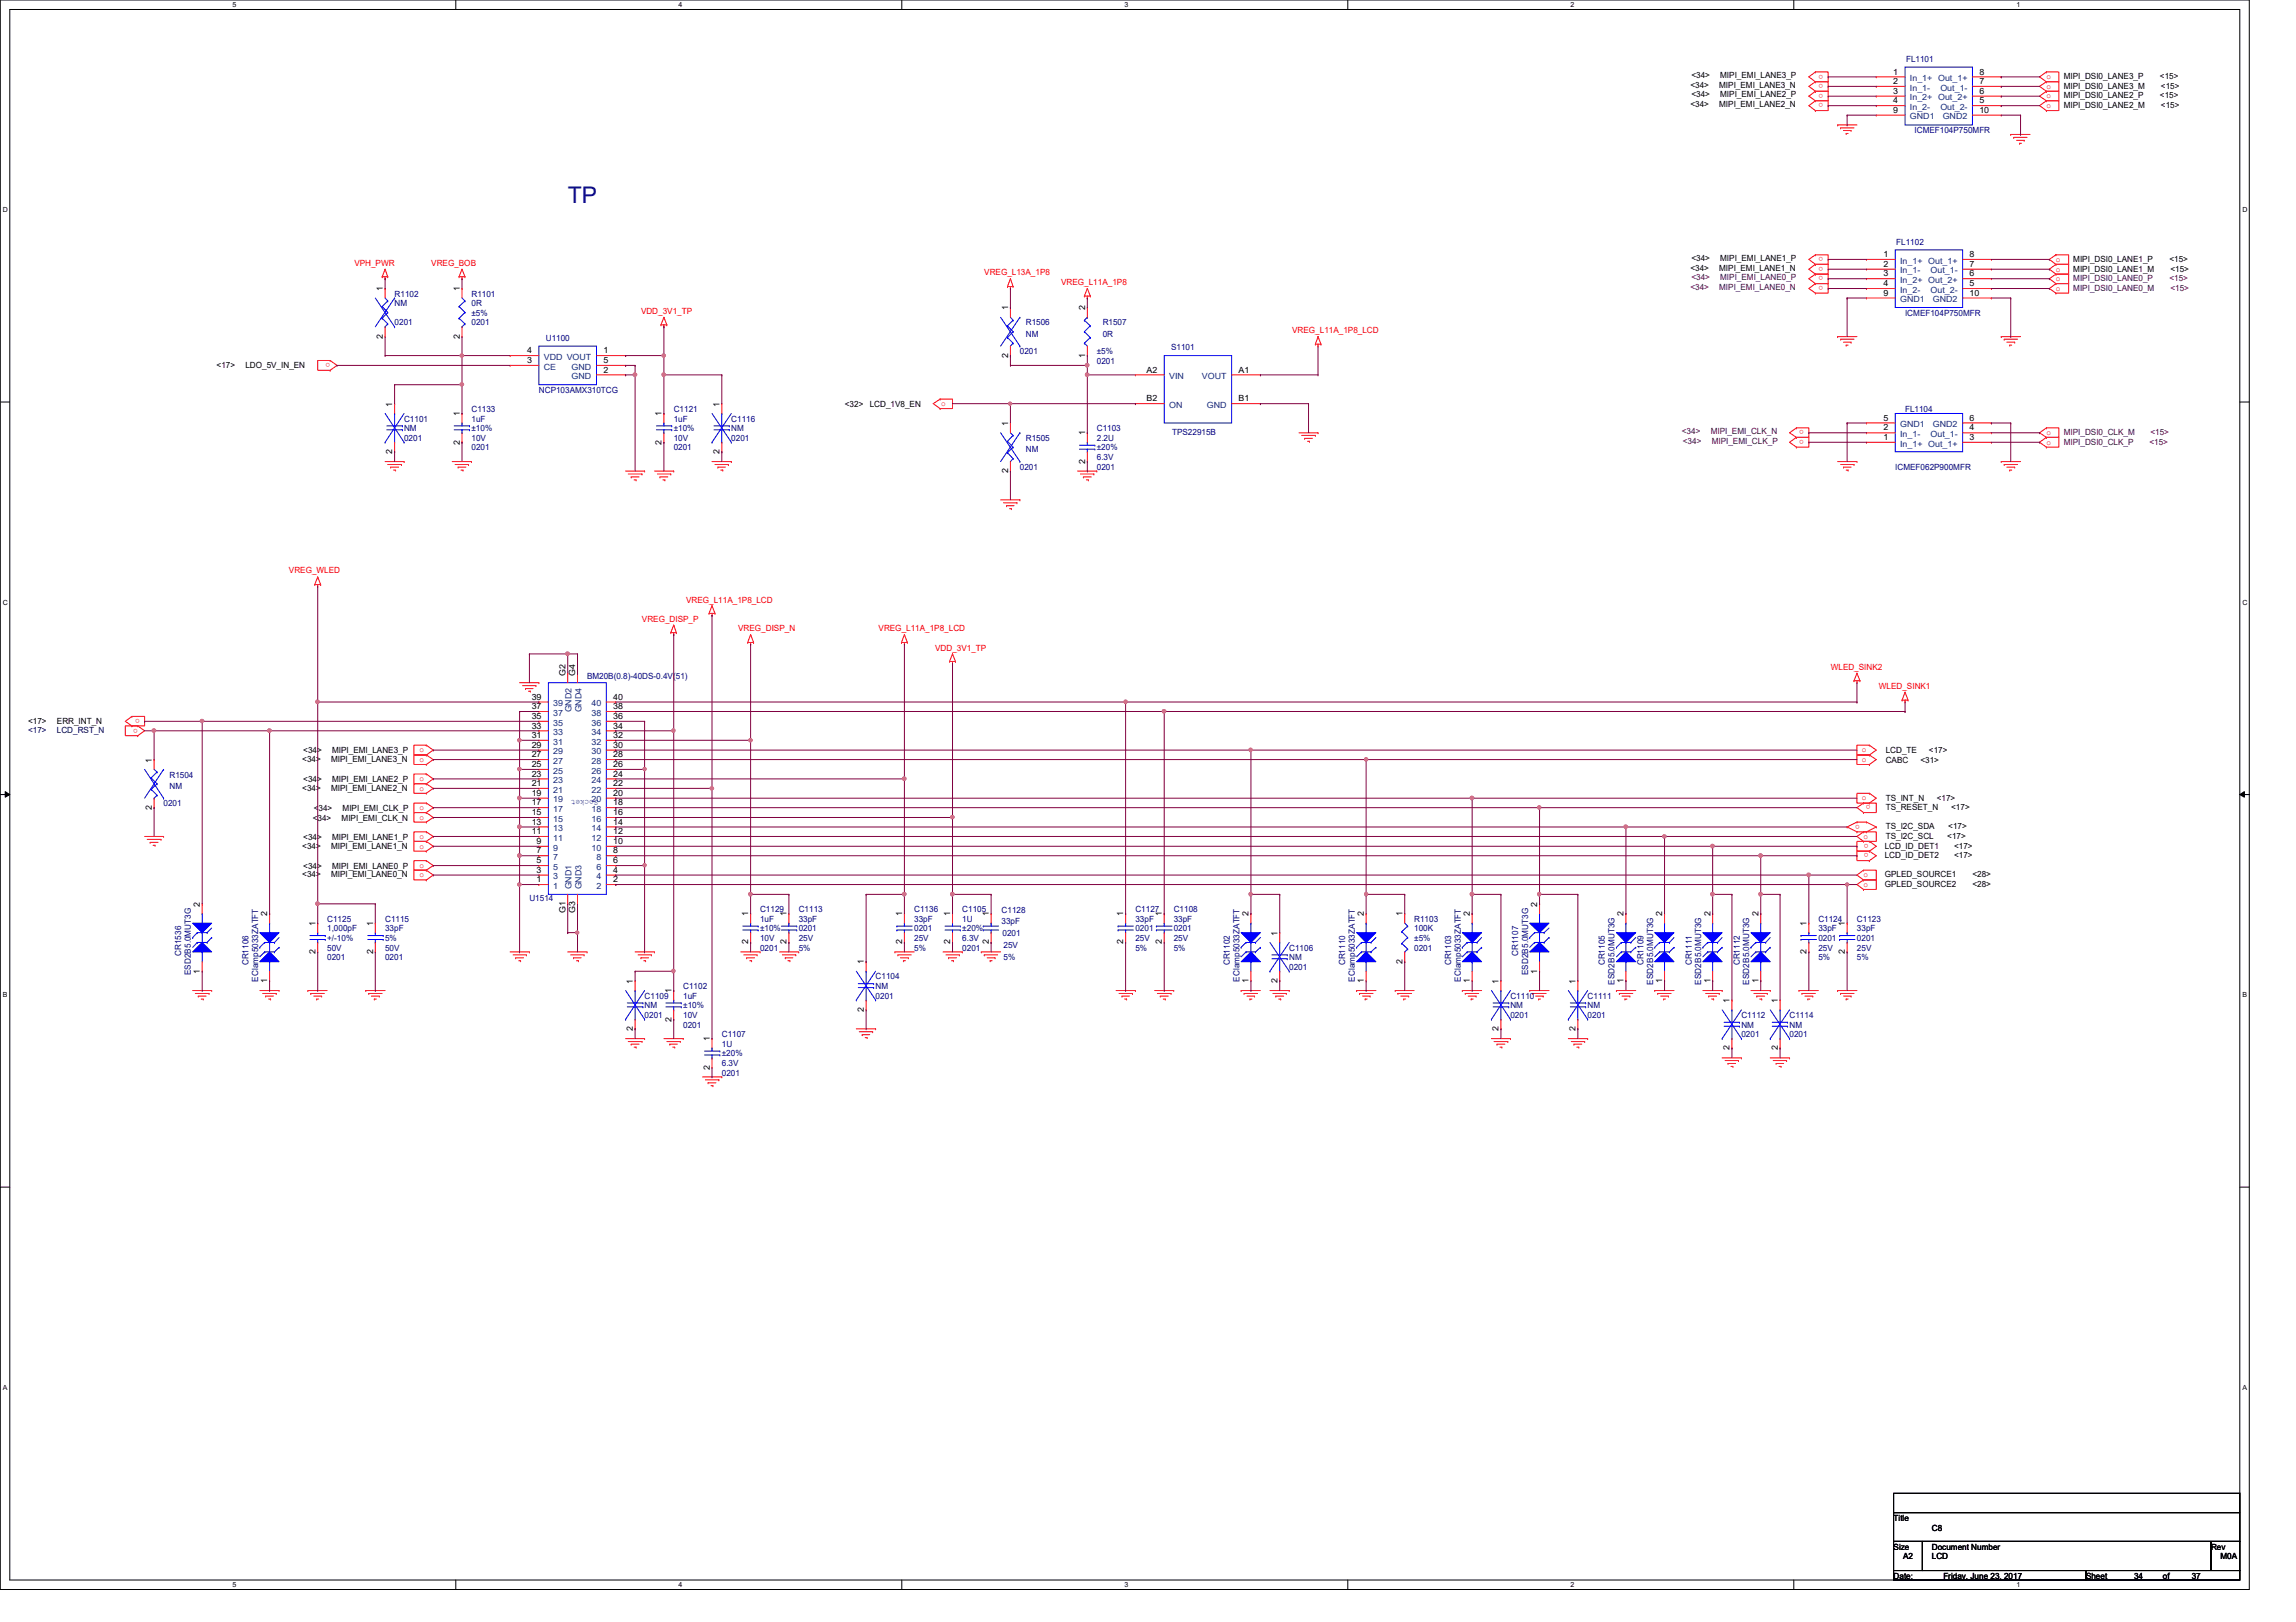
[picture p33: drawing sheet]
<svg xmlns="http://www.w3.org/2000/svg" width="297mm" height="210mm" viewBox="0 0 297 210" stroke-linecap="round" stroke-linejoin="round" font-family="sans-serif">
<defs><g id="words">
<text font-size="3" fill="#0000a0" x="73.4" y="26.3">TP</text>
<g font-size="1.1">
<text x="218.7" y="11.4">&lt;34&gt;</text>
<text x="218.8" y="10.1">&lt;34&gt;</text>
<text x="222.4" y="11.4">MIPI_EMI_LANE3_N</text>
<text x="222.5" y="10.1">MIPI_EMI_LANE3_P</text>
<text x="244.9" y="9.7">1</text>
<text x="244.9" y="10.9">2</text>
<text x="256.1" y="10.9">7</text>
<text x="256.1" y="9.7">8</text>
<text x="267" y="10.2">MIPI_DSI0_LANE3_P</text>
<text x="267" y="11.5">MIPI_DSI0_LANE3_M</text>
<text x="279.4" y="10.2">&lt;15&gt;</text>
<text x="279.6" y="11.5">&lt;15&gt;</text>
<text x="218.7" y="13.8">&lt;34&gt;</text>
<text x="218.8" y="12.6">&lt;34&gt;</text>
<text x="222.4" y="13.8">MIPI_EMI_LANE2_N</text>
<text x="222.5" y="12.6">MIPI_EMI_LANE2_P</text>
<text x="244.9" y="14.6">9</text>
<text x="244.9" y="12.1">3</text>
<text x="244.9" y="13.4">4</text>
<text x="256.1" y="13.4">5</text>
<text x="256.1" y="12.1">6</text>
<text x="256.1" y="14.6">10</text>
<text x="267" y="14">MIPI_DSI0_LANE2_M</text>
<text x="267" y="12.7">MIPI_DSI0_LANE2_P</text>
<text x="279.4" y="12.7">&lt;15&gt;</text>
<text x="279.6" y="14">&lt;15&gt;</text>
<text x="218.7" y="35">&lt;34&gt;</text>
<text x="218.8" y="33.8">&lt;34&gt;</text>
<text x="222.4" y="35">MIPI_EMI_LANE1_N</text>
<text x="222.5" y="33.8">MIPI_EMI_LANE1_P</text>
<text x="243.7" y="33.3">1</text>
<text x="243.7" y="34.5">2</text>
<text x="243.7" y="35.8">3</text>
<text x="254.8" y="35.8">6</text>
<text x="254.8" y="34.5">7</text>
<text x="254.8" y="33.3">8</text>
<text x="268.2" y="35.1">MIPI_DSI0_LANE1_M</text>
<text x="268.2" y="33.9">MIPI_DSI0_LANE1_P</text>
<text x="280.7" y="33.9">&lt;15&gt;</text>
<text x="280.8" y="35.1">&lt;15&gt;</text>
<text x="49.5" y="37.7" transform="rotate(-90 49.5 37.7)">1</text>
<text x="59.5" y="37.7" transform="rotate(-90 59.5 37.7)">1</text>
<text x="130.4" y="40.2" transform="rotate(-90 130.4 40.2)">1</text>
<text x="140.4" y="40.2" transform="rotate(-90 140.4 40.2)">2</text>
<text x="243.7" y="38.3">9</text>
<text x="243.7" y="37">4</text>
<text x="254.8" y="37">5</text>
<text x="254.8" y="38.3">10</text>
<text x="28" y="47.6">&lt;17&gt;</text>
<text x="31.7" y="47.6">LDO_5V_IN_EN</text>
<text x="49.5" y="43.8" transform="rotate(-90 49.5 43.8)">2</text>
<text x="59.5" y="43.8" transform="rotate(-90 59.5 43.8)">2</text>
<text x="68.2" y="47">3</text>
<text x="68.2" y="45.7">4</text>
<text x="78.1" y="45.7">1</text>
<text x="78.1" y="47">5</text>
<text x="130.4" y="46.3" transform="rotate(-90 130.4 46.3)">2</text>
<text x="140.4" y="46.3" transform="rotate(-90 140.4 46.3)">1</text>
<text x="50.8" y="52.6" transform="rotate(-90 50.8 52.6)">1</text>
<text x="59.5" y="53.8" transform="rotate(-90 59.5 53.8)">1</text>
<text x="78.1" y="48.2">2</text>
<text x="85.6" y="53.8" transform="rotate(-90 85.6 53.8)">1</text>
<text x="93.1" y="52.6" transform="rotate(-90 93.1 52.6)">1</text>
<text x="109.3" y="52.7">&lt;32&gt;</text>
<text x="112.5" y="52.7">LCD_1V8_EN</text>
<text x="148.3" y="48.2">A2</text>
<text x="148.3" y="51.9">B2</text>
<text x="160.2" y="48.2">A1</text>
<text x="160.2" y="51.9">B1</text>
<text x="50.8" y="58.8" transform="rotate(-90 50.8 58.8)">2</text>
<text x="59.5" y="57.5" transform="rotate(-90 59.5 57.5)">2</text>
<text x="85.6" y="57.5" transform="rotate(-90 85.6 57.5)">2</text>
<text x="93.1" y="58.8" transform="rotate(-90 93.1 58.8)">2</text>
<text x="130.4" y="55.1" transform="rotate(-90 130.4 55.1)">1</text>
<text x="140.4" y="60" transform="rotate(-90 140.4 60)">2</text>
<text x="140.4" y="56.3" transform="rotate(-90 140.4 56.3)">1</text>
<text x="243.7" y="56.9">1</text>
<text x="243.7" y="55.7">2</text>
<text x="243.7" y="54.4">5</text>
<text x="254.8" y="54.4">6</text>
<text x="254.8" y="55.7">4</text>
<text x="254.8" y="56.9">3</text>
<text x="130.4" y="61.3" transform="rotate(-90 130.4 61.3)">2</text>
<text x="73.1" y="87.5" transform="rotate(-90 73.1 87.5)">G2</text>
<text x="74.4" y="87.5" transform="rotate(-90 74.4 87.5)">G4</text>
<text x="3.6" y="93.6">&lt;17&gt;</text>
<text x="7.4" y="93.6">ERR_INT_N</text>
<text x="68.8" y="95.5">31</text>
<text x="68.8" y="94.3">33</text>
<text x="68.8" y="93">35</text>
<text x="68.8" y="91.8">37</text>
<text x="68.8" y="90.6">39</text>
<text x="79.3" y="95.5">32</text>
<text x="79.3" y="94.3">34</text>
<text x="79.3" y="93">36</text>
<text x="79.3" y="91.8">38</text>
<text x="79.3" y="90.6">40</text>
<text x="19.6" y="98.7" transform="rotate(-90 19.6 98.7)">1</text>
<text x="39.1" y="98.6">&lt;34&gt;</text>
<text x="39.2" y="97.5">&lt;34&gt;</text>
<text x="39.2" y="101.2">&lt;34&gt;</text>
<text x="42.8" y="98.6">MIPI_EMI_LANE3_N</text>
<text x="43" y="97.5">MIPI_EMI_LANE3_P</text>
<text x="43" y="101.2">MIPI_EMI_LANE2_P</text>
<text x="68.8" y="101.7">21</text>
<text x="68.8" y="100.5">23</text>
<text x="68.8" y="99.3">25</text>
<text x="68.8" y="98">27</text>
<text x="68.8" y="96.8">29</text>
<text x="79.3" y="101.7">22</text>
<text x="79.3" y="100.5">24</text>
<text x="79.3" y="99.3">26</text>
<text x="79.3" y="98">28</text>
<text x="79.3" y="96.8">30</text>
<text x="244" y="98.8">CABC</text>
<text x="244" y="97.5">LCD_TE</text>
<text x="248.5" y="98.8">&lt;31&gt;</text>
<text x="249.6" y="97.5">&lt;17&gt;</text>
<text x="19.6" y="104.8" transform="rotate(-90 19.6 104.8)">2</text>
<text x="39.1" y="102.4">&lt;34&gt;</text>
<text x="40.5" y="106.2">&lt;34&gt;</text>
<text x="40.6" y="105">&lt;34&gt;</text>
<text x="42.8" y="102.4">MIPI_EMI_LANE2_N</text>
<text x="44.2" y="106.2">MIPI_EMI_CLK_N</text>
<text x="44.3" y="105">MIPI_EMI_CLK_P</text>
<text x="68.8" y="107.9">11</text>
<text x="68.8" y="106.7">13</text>
<text x="68.8" y="105.5">15</text>
<text x="68.8" y="104.2">17</text>
<text x="68.8" y="103">19</text>
<text x="79.3" y="107.9">12</text>
<text x="79.3" y="106.7">14</text>
<text x="79.3" y="105.5">16</text>
<text x="79.3" y="104.2">18</text>
<text x="79.3" y="103">20</text>
<text x="244" y="103.7">TS_INT_N</text>
<text x="244" y="104.9">TS_RESET_N</text>
<text x="244" y="107.3">TS_I2C_SDA</text>
<text x="250.6" y="103.7">&lt;17&gt;</text>
<text x="252" y="107.3">&lt;17&gt;</text>
<text x="252.4" y="104.9">&lt;17&gt;</text>
<text x="39.1" y="113.5">&lt;34&gt;</text>
<text x="39.1" y="109.8">&lt;34&gt;</text>
<text x="39.2" y="112.4">&lt;34&gt;</text>
<text x="39.2" y="108.7">&lt;34&gt;</text>
<text x="42.8" y="113.5">MIPI_EMI_LANE0_N</text>
<text x="42.8" y="109.8">MIPI_EMI_LANE1_N</text>
<text x="43" y="112.4">MIPI_EMI_LANE0_P</text>
<text x="43" y="108.7">MIPI_EMI_LANE1_P</text>
<text x="69.4" y="112.9">3</text>
<text x="69.4" y="111.7">5</text>
<text x="69.4" y="110.4">7</text>
<text x="69.4" y="109.2">9</text>
<text x="79.3" y="112.9">4</text>
<text x="79.3" y="111.7">6</text>
<text x="79.3" y="110.4">8</text>
<text x="79.3" y="109.2">10</text>
<text x="243.8" y="111.1">LCD_ID_DET2</text>
<text x="243.8" y="113.5">GPLED_SOURCE1</text>
<text x="243.8" y="109.8">LCD_ID_DET1</text>
<text x="244" y="108.6">TS_I2C_SCL</text>
<text x="251.9" y="108.6">&lt;17&gt;</text>
<text x="252.8" y="111.1">&lt;17&gt;</text>
<text x="252.8" y="109.8">&lt;17&gt;</text>
<text x="255.2" y="113.5">&lt;28&gt;</text>
<text x="25.9" y="117.3" transform="rotate(-90 25.9 117.3)">2</text>
<text x="34.6" y="118.6" transform="rotate(-90 34.6 118.6)">2</text>
<text x="40.8" y="119.8" transform="rotate(-90 40.8 119.8)">1</text>
<text x="48.3" y="119.8" transform="rotate(-90 48.3 119.8)">1</text>
<text x="69.4" y="114.2">1</text>
<text x="73.1" y="118.2" transform="rotate(-90 73.1 118.2)">G1</text>
<text x="74.4" y="118.2" transform="rotate(-90 74.4 118.2)">G3</text>
<text x="79.3" y="114.2">2</text>
<text x="96.8" y="118.6" transform="rotate(-90 96.8 118.6)">1</text>
<text x="101.8" y="118.6" transform="rotate(-90 101.8 118.6)">1</text>
<text x="116.7" y="118.6" transform="rotate(-90 116.7 118.6)">1</text>
<text x="122.9" y="118.6" transform="rotate(-90 122.9 118.6)">1</text>
<text x="127.9" y="118.6" transform="rotate(-90 127.9 118.6)">1</text>
<text x="145.3" y="118.6" transform="rotate(-90 145.3 118.6)">1</text>
<text x="150.3" y="118.6" transform="rotate(-90 150.3 118.6)">1</text>
<text x="161.5" y="118.6" transform="rotate(-90 161.5 118.6)">2</text>
<text x="176.4" y="118.6" transform="rotate(-90 176.4 118.6)">2</text>
<text x="181.4" y="118.6" transform="rotate(-90 181.4 118.6)">1</text>
<text x="190.2" y="118.6" transform="rotate(-90 190.2 118.6)">2</text>
<text x="198.9" y="117.3" transform="rotate(-90 198.9 117.3)">2</text>
<text x="210.1" y="118.6" transform="rotate(-90 210.1 118.6)">2</text>
<text x="215.1" y="118.6" transform="rotate(-90 215.1 118.6)">2</text>
<text x="221.3" y="118.6" transform="rotate(-90 221.3 118.6)">2</text>
<text x="227.5" y="118.6" transform="rotate(-90 227.5 118.6)">2</text>
<text x="233.7" y="119.8" transform="rotate(-90 233.7 119.8)">1</text>
<text x="238.7" y="119.8" transform="rotate(-90 238.7 119.8)">1</text>
<text x="243.8" y="114.8">GPLED_SOURCE2</text>
<text x="255.2" y="114.8">&lt;28&gt;</text>
<text x="25.9" y="126" transform="rotate(-90 25.9 126)">1</text>
<text x="40.8" y="123.5" transform="rotate(-90 40.8 123.5)">2</text>
<text x="48.3" y="123.5" transform="rotate(-90 48.3 123.5)">2</text>
<text x="96.8" y="122.2" transform="rotate(-90 96.8 122.2)">2</text>
<text x="101.8" y="122.2" transform="rotate(-90 101.8 122.2)">2</text>
<text x="111.8" y="124.8" transform="rotate(-90 111.8 124.8)">1</text>
<text x="116.7" y="122.2" transform="rotate(-90 116.7 122.2)">2</text>
<text x="122.9" y="122.2" transform="rotate(-90 122.9 122.2)">2</text>
<text x="127.9" y="122.2" transform="rotate(-90 127.9 122.2)">2</text>
<text x="145.3" y="122.2" transform="rotate(-90 145.3 122.2)">2</text>
<text x="150.3" y="122.2" transform="rotate(-90 150.3 122.2)">2</text>
<text x="165.3" y="121.1" transform="rotate(-90 165.3 121.1)">1</text>
<text x="181.4" y="124.7" transform="rotate(-90 181.4 124.7)">2</text>
<text x="198.9" y="126" transform="rotate(-90 198.9 126)">1</text>
<text x="233.7" y="123.5" transform="rotate(-90 233.7 123.5)">2</text>
<text x="238.7" y="123.5" transform="rotate(-90 238.7 123.5)">2</text>
<text x="34.6" y="127.2" transform="rotate(-90 34.6 127.2)">1</text>
<text x="81.9" y="127.3" transform="rotate(-90 81.9 127.3)">1</text>
<text x="86.9" y="128.5" transform="rotate(-90 86.9 128.5)">1</text>
<text x="111.8" y="130.9" transform="rotate(-90 111.8 130.9)">2</text>
<text x="161.5" y="127.2" transform="rotate(-90 161.5 127.2)">1</text>
<text x="165.3" y="127.2" transform="rotate(-90 165.3 127.2)">2</text>
<text x="176.4" y="127.2" transform="rotate(-90 176.4 127.2)">1</text>
<text x="190.2" y="127.2" transform="rotate(-90 190.2 127.2)">1</text>
<text x="193.9" y="127.3" transform="rotate(-90 193.9 127.3)">1</text>
<text x="203.8" y="127.3" transform="rotate(-90 203.8 127.3)">1</text>
<text x="210.1" y="127.2" transform="rotate(-90 210.1 127.2)">1</text>
<text x="215.1" y="127.2" transform="rotate(-90 215.1 127.2)">1</text>
<text x="221.3" y="127.2" transform="rotate(-90 221.3 127.2)">1</text>
<text x="223.8" y="129.8" transform="rotate(-90 223.8 129.8)">1</text>
<text x="227.5" y="127.2" transform="rotate(-90 227.5 127.2)">1</text>
<text x="230" y="129.8" transform="rotate(-90 230 129.8)">1</text>
<text x="81.9" y="133.4" transform="rotate(-90 81.9 133.4)">2</text>
<text x="86.9" y="132.2" transform="rotate(-90 86.9 132.2)">2</text>
<text x="91.8" y="134.7" transform="rotate(-90 91.8 134.7)">1</text>
<text x="193.9" y="133.4" transform="rotate(-90 193.9 133.4)">2</text>
<text x="203.8" y="133.4" transform="rotate(-90 203.8 133.4)">2</text>
<text x="223.8" y="135.9" transform="rotate(-90 223.8 135.9)">2</text>
<text x="230" y="135.9" transform="rotate(-90 230 135.9)">2</text>
<text x="91.8" y="138.4" transform="rotate(-90 91.8 138.4)">2</text>
<text x="245" y="196.8">Title</text>
<text x="245" y="200.5">Size</text>
<text x="246.2" y="201.8">A2</text>
<text x="249.9" y="200.5">Document Number</text>
<text x="249.9" y="201.8">LCD</text>
<text x="249.9" y="198.1">C8</text>
<text x="286" y="200.5">Rev</text>
<text x="287.3" y="201.8">M0A</text>
<text x="245" y="204.3">Date:</text>
<text x="251.4" y="204.3">Friday, June 23, 2017</text>
<text x="269.9" y="204.3">Sheet</text>
<text x="276.1" y="204.3">34</text>
<text x="279.8" y="204.3">of</text>
<text x="283.5" y="204.3">37</text>
</g>
<g font-size="1.1" fill="#f00">
<text x="235.9" y="10.9" transform="rotate(180 235.9 10.9)">o</text>
<text x="235.9" y="9.7" transform="rotate(180 235.9 9.7)">o</text>
<text x="264.7" y="10.2">o</text>
<text x="264.7" y="11.5">o</text>
<text x="235.9" y="12.1" transform="rotate(180 235.9 12.1)">o</text>
<text x="235.9" y="13.4" transform="rotate(180 235.9 13.4)">o</text>
<text x="264.7" y="14">o</text>
<text x="264.7" y="12.7">o</text>
<text x="45.8" y="34.4">VPH_PWR</text>
<text x="55.8" y="34.4">VREG_BOB</text>
<text x="127.3" y="35.6">VREG_L13A_1P8</text>
<text x="235.9" y="35.8" transform="rotate(180 235.9 35.8)">o</text>
<text x="235.9" y="34.5" transform="rotate(180 235.9 34.5)">o</text>
<text x="235.9" y="33.3" transform="rotate(180 235.9 33.3)">o</text>
<text x="266" y="35.1">o</text>
<text x="266" y="33.9">o</text>
<text x="82.9" y="40.6">VDD_3V1_TP</text>
<text x="137.3" y="36.9">VREG_L11A_1P8</text>
<text x="235.9" y="37" transform="rotate(180 235.9 37)">o</text>
<text x="266" y="37.6">o</text>
<text x="266" y="36.4">o</text>
<text x="42.7" y="47" transform="rotate(180 42.7 47)">o</text>
<text x="167.2" y="43.1">VREG_L11A_1P8_LCD</text>
<text x="121.7" y="52.6">o</text>
<text x="233.4" y="56.9" transform="rotate(180 233.4 56.9)">o</text>
<text x="233.4" y="55.7" transform="rotate(180 233.4 55.7)">o</text>
<text x="264.7" y="56.3">o</text>
<text x="264.7" y="57.5">o</text>
<text x="37.4" y="74.2">VREG_WLED</text>
<text x="88.8" y="78">VREG_L11A_1P8_LCD</text>
<text x="83.1" y="80.4">VREG_DISP_P</text>
<text x="95.5" y="81.7">VREG_DISP_N</text>
<text x="113.7" y="81.7">VREG_L11A_1P8_LCD</text>
<text x="121" y="84.2">VDD_3V1_TP</text>
<text x="236.9" y="86.7">WLED_SINK2</text>
<text x="243.1" y="89.2">WLED_SINK1</text>
<text x="17.8" y="94.3" transform="rotate(180 17.8 94.3)">o</text>
<text x="18.1" y="93" transform="rotate(180 18.1 93)">o</text>
<text x="54.3" y="98.6">o</text>
<text x="54.3" y="97.4">o</text>
<text x="54.3" y="101.1">o</text>
<text x="240.9" y="98.6">o</text>
<text x="240.9" y="97.4">o</text>
<text x="54.3" y="106.1">o</text>
<text x="54.3" y="104.9">o</text>
<text x="54.3" y="102.4">o</text>
<text x="240.6" y="106.7" transform="rotate(180 240.6 106.7)">o</text>
<text x="240.9" y="103.6">o</text>
<text x="242" y="104.2" transform="rotate(180 242 104.2)">o</text>
<text x="54.3" y="113.5">o</text>
<text x="54.3" y="112.3">o</text>
<text x="54.3" y="109.8">o</text>
<text x="54.3" y="108.6">o</text>
<text x="241.1" y="108.6">o</text>
<text x="241.1" y="113.5">o</text>
<text x="241.7" y="110.4" transform="rotate(180 241.7 110.4)">o</text>
<text x="241.7" y="109.2" transform="rotate(180 241.7 109.2)">o</text>
<text x="241.1" y="114.8">o</text>
</g>
<g font-size="1.1" fill="#000080">
<text x="246.6" y="8">FL1101</text>
<text x="247.7" y="17.2">ICMEF104P750MFR</text>
<text x="245.3" y="31.7">FL1102</text>
<text x="51.1" y="38.4">R1102</text>
<text x="51.1" y="39.6">NM</text>
<text x="61" y="38.4">R1101</text>
<text x="61" y="39.6">0R</text>
<text x="61" y="40.9">±5%</text>
<text x="246.5" y="40.9">ICMEF104P750MFR</text>
<text x="51.1" y="42.1">0201</text>
<text x="61" y="42.1">0201</text>
<text x="70.6" y="44.1">U1100</text>
<text x="131.9" y="45.8">0201</text>
<text x="132.7" y="42.1">R1506</text>
<text x="132.7" y="43.6">NM</text>
<text x="141.9" y="45.8">±5%</text>
<text x="141.9" y="47.1">0201</text>
<text x="142.7" y="42.1">R1507</text>
<text x="142.7" y="43.6">0R</text>
<text x="151.5" y="45.3">S1101</text>
<text x="61" y="53.3">C1133</text>
<text x="69.7" y="50.8">NCP103AMX310TCG</text>
<text x="87.2" y="53.3">C1121</text>
<text x="246.5" y="53.3">FL1104</text>
<text x="52.3" y="54.6">C1101</text>
<text x="52.3" y="55.8">NM</text>
<text x="52.3" y="57.1">0201</text>
<text x="61" y="54.6">1uF</text>
<text x="61" y="58.3">0201</text>
<text x="61" y="57.1">10V</text>
<text x="61" y="55.8">±10%</text>
<text x="87.2" y="54.6">1uF</text>
<text x="87.2" y="58.3">0201</text>
<text x="87.2" y="57.1">10V</text>
<text x="87.2" y="55.8">±10%</text>
<text x="94.6" y="54.6">C1116</text>
<text x="94.6" y="55.8">NM</text>
<text x="94.6" y="57.1">0201</text>
<text x="132.7" y="57.1">R1505</text>
<text x="132.7" y="58.5">NM</text>
<text x="141.9" y="55.8">C1103</text>
<text x="141.9" y="57.1">2.2U</text>
<text x="141.9" y="59.5">6.3V</text>
<text x="141.9" y="58.3">±20%</text>
<text x="151.6" y="56.3">TPS22915B</text>
<text x="131.9" y="60.8">0201</text>
<text x="141.9" y="60.8">0201</text>
<text x="245.2" y="60.8">ICMEF062P900MFR</text>
<text x="75.9" y="87.9">BM20B(0.8)-40DS-0.4V(51)</text>
<text x="21.9" y="100.6">R1504</text>
<text x="21.2" y="104.4">0201</text>
<text x="21.9" y="102.1">NM</text>
<text x="42.3" y="119.3">C1125</text>
<text x="49.8" y="119.3">C1115</text>
<text x="68.5" y="116.5">U1514</text>
<text x="98.3" y="118">C1129</text>
<text x="98.3" y="119.3">1uF</text>
<text x="103.3" y="118">C1113</text>
<text x="103.3" y="119.3">33pF</text>
<text x="118.3" y="118">C1136</text>
<text x="118.3" y="119.3">33pF</text>
<text x="124.5" y="118">C1105</text>
<text x="124.5" y="119.3">1U</text>
<text x="129.6" y="118.2">C1128</text>
<text x="129.6" y="119.6">33pF</text>
<text x="146.9" y="118">C1127</text>
<text x="146.9" y="119.3">33pF</text>
<text x="151.8" y="118">C1108</text>
<text x="151.8" y="119.3">33pF</text>
<text x="183" y="119.3">R1103</text>
<text x="235.2" y="119.3">C1124</text>
<text x="240.2" y="119.3">C1123</text>
<text x="23.4" y="123.7" transform="rotate(-90 23.4 123.7)">CR1536</text>
<text x="32.2" y="124.9" transform="rotate(-90 32.2 124.9)">CR1106</text>
<text x="42.3" y="120.5">1,000pF</text>
<text x="42.3" y="124.2">0201</text>
<text x="42.3" y="123">50V</text>
<text x="42.3" y="121.8">+/-10%</text>
<text x="49.8" y="120.5">33pF</text>
<text x="49.8" y="124.2">0201</text>
<text x="49.8" y="123">50V</text>
<text x="49.8" y="121.8">5%</text>
<text x="98.3" y="123">0201</text>
<text x="98.3" y="121.8">10V</text>
<text x="98.3" y="120.5">±10%</text>
<text x="103.3" y="120.5">0201</text>
<text x="103.3" y="121.8">25V</text>
<text x="103.3" y="123">5%</text>
<text x="118.3" y="120.5">0201</text>
<text x="118.3" y="121.8">25V</text>
<text x="118.3" y="123">5%</text>
<text x="124.5" y="123">0201</text>
<text x="124.5" y="121.8">6.3V</text>
<text x="124.5" y="120.5">±20%</text>
<text x="129.7" y="121.2">0201</text>
<text x="129.8" y="122.6">25V</text>
<text x="129.8" y="124.2">5%</text>
<text x="146.9" y="120.5">0201</text>
<text x="146.9" y="121.8">25V</text>
<text x="146.9" y="123">5%</text>
<text x="151.8" y="120.5">0201</text>
<text x="151.8" y="121.8">25V</text>
<text x="151.8" y="123">5%</text>
<text x="159.1" y="124.9" transform="rotate(-90 159.1 124.9)">CR1102</text>
<text x="166.8" y="123">C1106</text>
<text x="166.8" y="124.2">NM</text>
<text x="166.8" y="125.5">0201</text>
<text x="174" y="124.9" transform="rotate(-90 174 124.9)">CR1110</text>
<text x="183" y="120.5">100K</text>
<text x="183" y="121.8">±5%</text>
<text x="183" y="123">0201</text>
<text x="187.7" y="124.9" transform="rotate(-90 187.7 124.9)">CR1103</text>
<text x="196.4" y="123.7" transform="rotate(-90 196.4 123.7)">CR1107</text>
<text x="207.6" y="124.9" transform="rotate(-90 207.6 124.9)">CR1105</text>
<text x="212.6" y="124.9" transform="rotate(-90 212.6 124.9)">CR1109</text>
<text x="218.9" y="124.9" transform="rotate(-90 218.9 124.9)">CR1111</text>
<text x="225.1" y="124.9" transform="rotate(-90 225.1 124.9)">CR1112</text>
<text x="235.2" y="120.5">33pF</text>
<text x="235.2" y="121.8">0201</text>
<text x="235.2" y="123">25V</text>
<text x="235.2" y="124.2">5%</text>
<text x="240.2" y="120.5">33pF</text>
<text x="240.2" y="121.8">0201</text>
<text x="240.2" y="123">25V</text>
<text x="240.2" y="124.2">5%</text>
<text x="24.7" y="126.2" transform="rotate(-90 24.7 126.2)">ESD2B5.0MUT3G</text>
<text x="33.4" y="127" transform="rotate(-90 33.4 127)">EClamp5033ZATFT</text>
<text x="83.4" y="129.2">C1109</text>
<text x="83.4" y="130.5">NM</text>
<text x="83.4" y="131.7">0201</text>
<text x="88.4" y="128">C1102</text>
<text x="88.4" y="129.2">1uF</text>
<text x="88.4" y="131.7">10V</text>
<text x="88.4" y="130.5">±10%</text>
<text x="113.3" y="126.7">C1104</text>
<text x="113.3" y="128">NM</text>
<text x="113.3" y="129.2">0201</text>
<text x="160.4" y="127" transform="rotate(-90 160.4 127)">EClamp5033ZATFT</text>
<text x="175.3" y="127" transform="rotate(-90 175.3 127)">EClamp5033ZATFT</text>
<text x="189" y="127" transform="rotate(-90 189 127)">EClamp5033ZATFT</text>
<text x="195.4" y="129.2">C1110</text>
<text x="195.4" y="130.5">NM</text>
<text x="195.4" y="131.7">0201</text>
<text x="197.7" y="126.2" transform="rotate(-90 197.7 126.2)">ESD2B5.0MUT3G</text>
<text x="205.4" y="129.2">C1111</text>
<text x="205.4" y="130.5">NM</text>
<text x="205.4" y="131.7">0201</text>
<text x="208.9" y="127.4" transform="rotate(-90 208.9 127.4)">ESD2B5.0MUT3G</text>
<text x="213.9" y="127.4" transform="rotate(-90 213.9 127.4)">ESD2B5.0MUT3G</text>
<text x="220.1" y="127.4" transform="rotate(-90 220.1 127.4)">ESD2B5.0MUT3G</text>
<text x="225.3" y="131.7">C1112</text>
<text x="226.3" y="127.4" transform="rotate(-90 226.3 127.4)">ESD2B5.0MUT3G</text>
<text x="231.5" y="131.7">C1114</text>
<text x="88.4" y="133">0201</text>
<text x="93.4" y="134.2">C1107</text>
<text x="93.4" y="135.5">1U</text>
<text x="93.4" y="138">6.3V</text>
<text x="93.4" y="136.7">±20%</text>
<text x="225.3" y="133">NM</text>
<text x="225.3" y="134.2">0201</text>
<text x="231.5" y="133">NM</text>
<text x="231.5" y="134.2">0201</text>
<text x="93.4" y="139.2">0201</text>
</g>
<g font-size="1.1" fill="#004080">
<text x="247.1" y="10.5">In_1+ Out_1+</text>
<text x="247.1" y="11.7">In_1-</text>
<text x="251" y="11.7">Out_1-</text>
<text x="247.1" y="15.5">GND1</text>
<text x="247.1" y="13">In_2+ Out_2+</text>
<text x="247.1" y="14.2">In_2-</text>
<text x="251" y="14.2">Out_2-</text>
<text x="251.3" y="15.5">GND2</text>
<text x="245.8" y="34.1">In_1+ Out_1+</text>
<text x="245.8" y="35.4">In_1-</text>
<text x="249.8" y="35.4">Out_1-</text>
<text x="245.8" y="39.1">GND1</text>
<text x="245.8" y="36.6">In_2+ Out_2+</text>
<text x="245.8" y="37.9">In_2-</text>
<text x="249.8" y="37.9">Out_2-</text>
<text x="250.1" y="39.1">GND2</text>
<text x="70.4" y="47.8">CE</text>
<text x="70.4" y="46.6">VDD VOUT</text>
<text x="74" y="47.8">GND</text>
<text x="74" y="49.1">GND</text>
<text x="151.3" y="49.1">VIN</text>
<text x="151.3" y="52.8">ON</text>
<text x="155.5" y="49.1">VOUT</text>
<text x="156.1" y="52.8">GND</text>
<text x="245.8" y="57.8">In_1+ Out_1+</text>
<text x="245.8" y="56.6">In_1-</text>
<text x="245.8" y="55.3">GND1</text>
<text x="249.8" y="56.6">Out_1-</text>
<text x="250.1" y="55.3">GND2</text>
<text x="71.6" y="95.1">33</text>
<text x="71.6" y="93.9">35</text>
<text x="71.6" y="92.6">37</text>
<text x="71.6" y="91.4">39</text>
<text x="74" y="92.2" transform="rotate(-90 74 92.2)">GND2</text>
<text x="75.2" y="92.2" transform="rotate(-90 75.2 92.2)">GND4</text>
<text x="76.5" y="95.1">34</text>
<text x="76.5" y="93.9">36</text>
<text x="76.5" y="92.6">38</text>
<text x="76.5" y="91.4">40</text>
<text x="71.6" y="101.3">23</text>
<text x="71.6" y="100.1">25</text>
<text x="71.6" y="98.8">27</text>
<text x="71.6" y="97.6">29</text>
<text x="71.6" y="96.4">31</text>
<text x="76.5" y="101.3">24</text>
<text x="76.5" y="100.1">26</text>
<text x="76.5" y="98.8">28</text>
<text x="76.5" y="97.6">30</text>
<text x="76.5" y="96.4">32</text>
<text x="71.6" y="107.6">13</text>
<text x="71.6" y="106.3">15</text>
<text x="71.6" y="105.1">17</text>
<text x="71.6" y="103.8">19</text>
<text x="71.6" y="102.6">21</text>
<text x="76.5" y="107.6">14</text>
<text x="76.5" y="106.3">16</text>
<text x="76.5" y="105.1">18</text>
<text x="76.5" y="103.8">20</text>
<text x="76.5" y="102.6">22</text>
<text x="71.6" y="113.8">3</text>
<text x="71.6" y="112.6">5</text>
<text x="71.6" y="111.3">7</text>
<text x="71.6" y="110.1">9</text>
<text x="71.6" y="108.8">11</text>
<text x="76.5" y="110.1">10</text>
<text x="76.5" y="108.8">12</text>
<text x="77.2" y="113.8">4</text>
<text x="77.2" y="112.6">6</text>
<text x="77.2" y="111.3">8</text>
<text x="71.6" y="115">1</text>
<text x="74" y="115.1" transform="rotate(-90 74 115.1)">GND1</text>
<text x="75.2" y="115.1" transform="rotate(-90 75.2 115.1)">GND3</text>
<text x="77.2" y="115">2</text>
</g>
<g font-size="1.1" fill="#400040">
<text x="218.7" y="37.5">&lt;34&gt;</text>
<text x="218.8" y="36.3">&lt;34&gt;</text>
<text x="222.4" y="37.5">MIPI_EMI_LANE0_N</text>
<text x="222.5" y="36.3">MIPI_EMI_LANE0_P</text>
<text x="268.2" y="37.6">MIPI_DSI0_LANE0_M</text>
<text x="268.2" y="36.4">MIPI_DSI0_LANE0_P</text>
<text x="280.7" y="36.4">&lt;15&gt;</text>
<text x="280.8" y="37.6">&lt;15&gt;</text>
<text x="217.6" y="56.2">&lt;34&gt;</text>
<text x="217.7" y="57.4">&lt;34&gt;</text>
<text x="221.3" y="56.2">MIPI_EMI_CLK_N</text>
<text x="221.4" y="57.4">MIPI_EMI_CLK_P</text>
<text x="267" y="56.3">MIPI_DSI0_CLK_M</text>
<text x="267" y="57.5">MIPI_DSI0_CLK_P</text>
<text x="278.1" y="57.5">&lt;15&gt;</text>
<text x="278.2" y="56.3">&lt;15&gt;</text>
</g>
<g font-size="1.1" fill="#000040">
<text x="3.6" y="94.9">&lt;17&gt;</text>
<text x="7.4" y="94.9">LCD_RST_N</text>
</g>
<text font-size="1.1" fill="#00f" x="77.4" y="103.6" transform="rotate(180 77.4 103.6)">Socket</text>
<g font-size=".9">
<text x="30.1" y=".9">5</text>
<text x="87.8" y=".9">4</text>
<text x="145.5" y=".9">3</text>
<text x="203.2" y=".9">2</text>
<text x="260.9" y=".9">1</text>
<text x=".4" y="27.4">D</text>
<text x="290.1" y="27.4">D</text>
<text x=".4" y="78.2">C</text>
<text x="290.1" y="78.2">C</text>
<text x=".4" y="129">B</text>
<text x="290.1" y="129">B</text>
<text x=".4" y="179.8">A</text>
<text x="290.1" y="179.8">A</text>
<text x="30.1" y="205.4">5</text>
<text x="87.8" y="205.4">4</text>
<text x="145.5" y="205.4">3</text>
<text x="203.2" y="205.4">2</text>
<text x="260.9" y="205.4">1</text>
</g>
</g></defs>
<path d="M0 0h291v205.7h-291zM1.3 1.2h288.5v203.3h-288.5z" fill="none" stroke="#000" stroke-width=".13"/>
<g fill="#fff">
<path d="M30.1 .1h.5v1h-.5z"/>
<path d="M30.1 204.6h.5v1h-.5z"/>
</g>
<path d="M59 0v1.2M59 204.5v1.2" fill="none" stroke="#000" stroke-width=".13"/>
<g fill="#fff">
<path d="M87.8 .1h.5v1h-.5z"/>
<path d="M87.8 204.6h.5v1h-.5z"/>
</g>
<path d="M116.7 0v1.2M116.7 204.5v1.2" fill="none" stroke="#000" stroke-width=".13"/>
<g fill="#fff">
<path d="M145.5 .1h.5v1h-.5z"/>
<path d="M145.5 204.6h.5v1h-.5z"/>
</g>
<path d="M174.4 0v1.2M174.4 204.5v1.2" fill="none" stroke="#000" stroke-width=".13"/>
<g fill="#fff">
<path d="M203.2 .1h.5v1h-.5z"/>
<path d="M203.2 204.6h.5v1h-.5z"/>
</g>
<path d="M232.1 0v1.2M232.1 204.5v1.2" fill="none" stroke="#000" stroke-width=".13"/>
<g fill="#fff">
<path d="M260.9 .1h.5v1h-.5z"/>
<path d="M260.9 204.6h.5v1h-.5z"/>
<path d="M.4 26.6h.6v1h-.6z"/>
<path d="M290.1 26.6h.6v1h-.6z"/>
<path d="M.4 77.4h.6v1h-.6z"/>
<path d="M290.1 77.4h.6v1h-.6z"/>
</g>
<path d="M0 52h1.3M289.8 52h1.2" fill="none" stroke="#000" stroke-width=".13"/>
<g fill="#fff">
<path d="M.4 128.2h.6v1h-.6z"/>
<path d="M290.1 128.2h.6v1h-.6z"/>
</g>
<path d="M0 102.8h1.3M.7 102.4l.6 .4-.6 .4zM289.8 102.8l.6-.4v.8zM289.8 102.8h1.2" fill="none" stroke="#000" stroke-width=".13"/>
<path d="M.7 102.4l.6 .4-.6 .4zM289.8 102.8l.6-.4v.8z" fill="#000"/>
<g fill="#fff">
<path d="M.4 179h.5v1h-.5z"/>
<path d="M290.1 179h.6v1h-.6z"/>
</g>
<path d="M0 153.6h1.3M289.8 153.6h1.2M245 193.3h44.8v2.4h-44.8zM245 195.7h44.8v3.8h-44.8zM245 199.5h3.7v3.7h-3.7zM248.7 199.5h37.3v3.7h-37.3zM286 199.5h3.8v3.7h-3.8zM245 203.2h24.9v1.3h-24.9zM269.9 203.2h19.9v1.3h-19.9z" fill="none" stroke="#000" stroke-width=".13"/>
<g fill="none" stroke="#f00" stroke-width=".13">
<path d="M234.9 13h.1M234.9 11.8h.1M234.9 11.8h1.6v1.2h-1.6M234.9 14.3h.1M234.9 13h1.6v1.3h-1.6M234.9 10.6h.1M234.9 10.6h1.6v1.2h-1.6M234.9 9.3h.1M234.9 9.3h1.6v1.3h-1.6M234.9 11.8l-.9 .6 .9 .6M234.9 13l-.9 .7 .9 .6M234.9 10.6l-.9 .6 .9 .6"/>
<path d="M234.9 9.3l-.9 .6 .9 .7M237.7 16.2h.1M237.7 16.2h2.5M238.1 16.6h.1M238.1 16.6h1.8M238.5 16.9h1M238.8 17.3h.1M238.8 17.3h.3M239.5 16.9h.1M260.1 17.4h.1M260.1 17.4h2.5M260.5 17.8h.1"/>
<path d="M260.5 17.8h1.8M260.9 18.2h1M261.3 18.5h.1M261.3 18.5h.2M261.9 18.2h.1M264.7 13h.1M264.7 14.3h.1M264.7 13h1.7v1.3h-1.7M264.7 9.3h.1M264.7 10.6h.1M264.7 9.3h1.7v1.3h-1.7M264.7 11.8h.1"/>
<path d="M264.7 10.6h1.7v1.2h-1.7M264.7 11.8h1.7v1.2h-1.7M264.7 13l-.8 .7 .8 .6M264.7 9.3l-.8 .6 .8 .7M264.7 10.6l-.8 .6 .8 .6M264.7 11.8l-.8 .6 .8 .6M49.4 35.8h.1M49.4 35.8h.8M49.8 36.1h.1M49.8 34.8h.1M49.8 35.8v.3M49.8 34.8l.4 1"/>
<path d="M49.8 34.8l-.4 1M50.2 35.8h.1M59.4 35.8h.1M59.4 35.8h.8M59.8 36.1h.1M59.8 34.8h.1M59.8 35.8v.3M59.8 34.8l.4 1M59.8 34.8l-.4 1M60.2 35.8h.1M130.3 37.1h.1M130.3 37.1h.8"/>
<path d="M130.7 37.3h.1M130.7 36.1h.1M130.7 39.8h.1M130.7 37.1v.2M130.7 39.8v1.3M130.7 36.1l.4 1M130.7 36.1l-.4 1M131.1 37.1h.1M140.3 38.3h.1M140.3 38.3h.8M140.7 38.6h.1M140.7 37.3h.1"/>
<path d="M140.7 38.3v.3M140.7 37.3l.4 1M140.7 37.3l-.4 1M141.1 38.3h.1M234.9 36.7h.1M234.9 35.5h.1M234.9 35.5h1.6v1.2h-1.6M234.9 37.9h.1M234.9 36.7h1.6v1.2h-1.6M234.9 34.2h.1M234.9 34.2h1.6v1.3h-1.6M234.9 33h.1"/>
<path d="M234.9 33h1.6v1.2h-1.6M234.9 35.5l-.9 .6 .9 .6M234.9 36.7l-.9 .6 .9 .6M234.9 34.2l-.9 .6 .9 .7M234.9 33l-.9 .6 .9 .6M266 36.7h.1M266 37.9h.1M266 36.7h1.6v1.2h-1.6M266 35.5h.1M266 35.5h1.6v1.2h-1.6M266 34.2h.1M266 34.2h1.6v1.3h-1.6"/>
<path d="M266 33h.1M266 33h1.6v1.2h-1.6M266 36.7l-.9 .6 .9 .6M266 35.5l-.9 .6 .9 .6M266 34.2l-.9 .6 .9 .7M266 33l-.9 .6 .9 .6M42.7 47.9h.1M42.7 46.7h.1M42.7 46.7h-1.6v1.2h1.6M42.7 46.7l.9 .6-.9 .6M49.8 59.7h2.5M52.3 59.7h.1"/>
<path d="M58.5 59.7h2.5M59.8 53.5h.1M59.8 57.2h.1M59.8 53.5v1.2M59.8 56v1.2M61 59.7h.1M85.5 42h.1M85.5 42h.8M85.9 42.3h.1M85.9 41.1h.1M85.9 42v.3M85.9 41.1l-.4 .9"/>
<path d="M85.9 41.1l.4 .9M86.3 42h.1M92.1 59.7h2.5M94.6 59.7h.1M121.6 51.6h.1M121.6 52.9h.1M121.6 51.6h1.6v1.3h-1.6M121.6 51.6l-.9 .6 .9 .7M130.7 46h.1M130.7 44.8v1.2M168.1 56h2.4M168.4 56.3h1.8"/>
<path d="M168.8 56.7h.1M168.8 56.7h1M169.2 57.1h.2M169.4 57.1h.1M170.2 44.5h.1M170.2 56.3h.1M170.2 44.5h.7M170.5 44.8h.1M170.5 43.6h.1M170.5 56h.1M170.5 44.5v.3M170.5 43.6l.4 .9"/>
<path d="M170.5 43.6l-.3 .9M170.9 44.5h.1M232.4 57.9h.1M232.4 56.6h.1M232.4 56.6h1.6v1.3h-1.6M232.4 55.4h.1M232.4 55.4h1.6v1.2h-1.6M232.4 56.6l-.9 .6 .9 .7M232.4 55.4l-.9 .6 .9 .6M237.7 43.6h.1M237.7 43.6h2.5M237.7 59.7h2.5"/>
<path d="M238.1 43.9h.1M238.1 43.9h1.8M238.5 44.3h1M238.8 44.7h.1M238.8 44.7h.3M239.5 44.3h.1M240.2 59.7h.1M258.9 59.7h.1M258.9 43.6h.1M258.9 43.6h2.5M258.9 59.7h2.5M259.3 43.9h.1"/>
<path d="M259.3 43.9h1.7M259.6 44.3h1M260 44.7h.1M260 44.7h.3M260.6 44.3h.1M264.7 55.4h.1M264.7 56.6h.1M264.7 55.4h1.7v1.2h-1.7M264.7 57.9h.1M264.7 56.6h1.7v1.3h-1.7M264.7 55.4l-.8 .6 .8 .6M264.7 56.6l-.8 .6 .8 .7"/>
<path d="M40.7 75.6h.1M40.7 75.6h.8M41.1 75.9h.1M41.1 74.7h.1M41.1 75.6v.3M41.1 74.7l-.4 .9M41.1 74.7l.4 .9M41.5 75.6h.1M50.2 60.1h1.7M50.5 60.5h.1M50.5 60.5h1.1M50.9 60.8h.3"/>
<path d="M51.2 60.8h.1M51.9 60.1h.1M58.9 60.1h1.7M59.3 60.5h.1M59.3 60.5h1M59.6 60.8h.3M59.9 60.8h.1M60.6 60.1h.1M80.9 61h2.5M81.3 61.3h1.8M81.7 61.7h.1M81.7 61.7h1"/>
<path d="M82 62.1h.3M82.3 62.1h.1M83.1 61.3h.1M83.4 61h.1M84.7 61h2.5M85 61.3h1.8M85.4 61.7h.1M85.4 61.7h1M85.8 62.1h.2M86 62.1h.1M86.8 61.3h.1M87.2 61h.1"/>
<path d="M91.7 79.4h.1M91.7 79.4h.8M92.1 79.6h.1M92.1 78.4h.1M92.1 79.4v.2M92.1 78.4l.4 1M92.1 78.4l-.4 1M92.5 79.4h.1M92.5 60.1h1.7M92.9 60.5h.1M92.9 60.5h.9M93.3 60.8h.2"/>
<path d="M93.5 60.8h.1M94.2 60.1h.1M129.5 64.7h2.4M129.8 65.1h1.8M130.2 65.4h.1M130.2 65.4h1M130.6 65.8h.2M130.8 65.8h.1M131.6 65.1h.1M131.9 64.7h.1M139.4 61h2.5M139.8 61.3h1.7"/>
<path d="M140.2 61.7h.1M140.2 61.7h1M140.5 62.1h.3M140.8 62.1h.1M141.5 61.3h.1M141.9 61h.1M238.1 60.1h1.8M238.5 60.5h.1M238.5 60.5h1M238.8 60.8h.3M239.1 60.8h.1M239.9 60.1h.1"/>
<path d="M259.3 60.1h.1M259.3 60.1h1.7M259.6 60.5h1M260 60.8h.1M260 60.8h.3M260.6 60.5h.1M17.1 93.9h.1M17.1 92.7h.1M17.1 92.7h1.6v1.2h-1.6M17.1 92.7l-.9 .6 .9 .6M17.8 95.2h.1M17.8 93.9h.1"/>
<path d="M17.8 93.9h-1.6v1.3h1.6M17.8 93.9l.9 .7-.9 .6M55.2 97.7h.1M55.2 98.9h.1M55.2 97.7h-1.7v1.2h1.7M55.2 96.4h.1M55.2 96.4h-1.7v1.3h1.7M55.2 97.7l.8 .6-.8 .6M55.2 96.4l.8 .7-.8 .6M67.2 88.3h2.5M67.6 88.7h1.7M68 89.1h.1"/>
<path d="M68 89.1h1M68.4 89.5h.2M68.6 89.5h.1M69.3 88.7h.1M69.7 88.3h.1M86.8 81.9h.1M86.8 81.9h.7M87.2 82.1h.1M87.2 80.9h.1M87.2 81.9v.2M87.2 80.9l-.4 1M87.2 80.9l.3 1"/>
<path d="M87.5 81.9h.1M96.7 83.1h.1M96.7 83.1h.8M97.1 83.4h.1M97.1 82.1h.1M97.1 83.1v.3M97.1 82.1l-.4 1M97.1 82.1l.4 1M97.5 83.1h.1M116.6 83.1h.1M116.6 83.1h.8M117 83.4h.1"/>
<path d="M117 82.1h.1M117 83.1v.3M117 82.1l.4 1M117 82.1l-.4 1M117.4 83.1h.1M122.8 85.6h.1M122.8 85.6h.8M123.2 85.9h.1M123.2 84.6h.1M123.2 85.6v.3M123.2 84.6l-.4 1M123.2 84.6l.4 1"/>
<path d="M123.6 85.6h.1M239.9 88.1h.1M239.9 88.1h.7M240.2 88.3h.1M240.2 87.1h.1M240.2 88.1v.2M240.2 87.1l.4 1M240.2 87.1l-.3 1M240.6 88.1h.1M241.8 97.7h.1M241.8 98.9h.1M241.8 97.7h-1.6v1.2h1.6"/>
<path d="M241.8 96.4h.1M241.8 96.4h-1.6v1.3h1.6M241.8 97.7l.9 .6-.9 .6M241.8 96.4l.9 .7-.9 .6M246.1 90.6h.1M246.1 90.6h.7M246.5 90.8h.1M246.5 89.6h.1M246.5 90.6v.2M246.5 89.6l.3 1M246.5 89.6l-.4 1M246.8 90.6h.1"/>
<path d="M18.7 108.2h2.5M19 108.6h1.8M19.4 109h.1M19.4 109h1M19.8 109.4h.3M20.1 109.4h.1M20.8 108.6h.1M21.2 108.2h.1M55.2 112.6h.1M55.2 113.9h.1M55.2 112.6h-1.7v1.3h1.7M55.2 111.4h.1"/>
<path d="M55.2 111.4h-1.7v1.2h1.7M55.2 105.2h.1M55.2 106.4h.1M55.2 105.2h-1.7v1.2h1.7M55.2 103.9h.1M55.2 103.9h-1.7v1.3h1.7M55.2 108.9h.1M55.2 110.2h.1M55.2 108.9h-1.7v1.3h1.7M55.2 107.7h.1M55.2 107.7h-1.7v1.2h1.7M55.2 101.4h.1"/>
<path d="M55.2 102.7h.1M55.2 101.4h-1.7v1.3h1.7M55.2 100.2h.1M55.2 100.2h-1.7v1.2h1.7M55.2 112.6l.8 .6-.8 .7M55.2 111.4l.8 .6-.8 .6M55.2 105.2l.8 .6-.8 .6M55.2 103.9l.8 .6-.8 .7M55.2 108.9l.8 .6-.8 .7M55.2 107.7l.8 .5-.8 .7M55.2 101.4l.8 .6-.8 .7M55.2 100.2l.8 .6-.8 .6"/>
<path d="M123.2 118.2h.1M123.2 118.2v1.3M239 107h.1M239 107l1.2 .7M240.2 107.7h.1M240.2 106.4h.1M240.2 107.7h1.3M240.2 106.4l-1.2 .6M240.2 106.4h1.3M241.1 105.2h.1M241.1 103.9h.1M241.1 103.9h1.6v1.3h-1.6"/>
<path d="M241.1 107.7h.1M241.1 108.9h.1M241.1 107.7h1.6v1.2h-1.6M241.1 112.6h.1M241.1 113.9h.1M241.1 112.6h1.6v1.3h-1.6M241.1 115.1h.1M241.1 113.9h1.6v1.2h-1.6M241.1 103.9l-.9 .6 .9 .7M241.1 107.7l-.9 .5 .9 .7M241.1 112.6l-.9 .6 .9 .7M241.1 113.9l-.9 .6 .9 .6"/>
<path d="M241.5 107.7h.1M241.5 106.4h.1M241.5 106.4l1.2 .6M241.8 102.7h.1M241.8 103.9h.1M241.8 102.7h-1.6v1.2h1.6M241.8 111.4h.1M241.8 110.2h.1M241.8 110.2h-1.6v1.2h1.6M241.8 108.9h.1M241.8 108.9h-1.6v1.3h1.6M241.8 102.7l.9 .6-.9 .6"/>
<path d="M241.8 110.2l.9 .5-.9 .7M241.8 108.9l.9 .6-.9 .7M242.7 107h.1M242.7 107l-1.2 .7M24.9 128.2h2.5M25.3 128.6h1.7M25.7 128.9h.1M25.7 128.9h1M26 129.3h.3M26.3 129.3h.1M27 128.6h.1M27.4 128.2h.1"/>
<path d="M33.6 128.2h2.5M34 128.6h1.7M34.4 128.9h.1M34.4 128.9h1M34.8 129.3h.2M35 129.3h.1M35.7 128.6h.1M36.1 128.2h.1M39.8 128.2h.1M39.8 128.2h2.5M40.2 128.6h.1M40.2 128.6h1.7"/>
<path d="M40.6 128.9h1M41 129.3h.1M41 129.3h.2M41.6 128.9h.1M47.3 128.2h.1M47.3 128.2h2.5M47.7 128.6h.1M47.7 128.6h1.7M48 128.9h1.1M48.4 129.3h.1M48.4 129.3h.3M49.1 128.9h.1"/>
<path d="M66 123.2h2.5M66.4 123.6h1.7M66.7 124h.1M66.7 124h1M67.1 124.3h.2M67.3 124.3h.1M68.1 123.6h.1M68.5 123.2h.1M73.4 123.2h2.5M73.8 123.6h1.8M74.2 124h.1M74.2 124h1"/>
<path d="M74.6 124.3h.2M74.8 124.3h.1M75.6 123.6h.1M75.9 123.2h.1M80.9 134.4h2.5M81.3 134.8h1.8M81.7 135.1h.1M81.7 135.1h1M82 135.5h.3M82.2 123.2h2.5M82.3 135.5h.1M82.5 123.6h1.8"/>
<path d="M82.9 124h.1M82.9 124h1M83.1 134.8h.1M83.3 124.3h.2M83.4 134.4h.1M83.5 124.3h.1M84.3 123.6h.1M84.7 123.2h.1M85.9 134.4h2.5M86.3 134.8h1.7M86.7 135.1h.1M86.7 135.1h.9"/>
<path d="M87 135.5h.3M87.3 135.5h.1M88 134.8h.1M88.4 134.4h.1M90.9 139.4h2.5M91.3 139.7h1.7M93 139.7h.1M93.4 139.4h.1M95.8 123.2h2.5M96.2 123.6h1.8M96.6 124h.1M96.6 124h1"/>
<path d="M97 124.3h.2M97.2 124.3h.1M98 123.6h.1M98.3 123.2h.1M100.8 123.2h2.5M101.2 123.6h1.8M101.6 124h.1M101.6 124h1M101.9 124.3h.3M102.2 124.3h.1M103 123.6h.1M103.3 123.2h.1"/>
<path d="M110.8 133.1h2.5M111.2 133.5h1.7M111.5 133.9h.1M111.5 133.9h1M111.9 134.3h.3M112.2 134.3h.1M112.9 133.5h.1M113.3 133.1h.1M115.8 123.2h.1M115.8 123.2h2.5M116.2 123.6h.1M116.2 123.6h1.7"/>
<path d="M116.5 124h1M116.9 124.3h.1M116.9 124.3h.2M117.5 124h.1M122 123.2h2.5M122.4 123.6h1.7M122.7 124h.1M122.7 124h1M123.1 124.3h.3M123.2 122h.1M123.2 120.7v1.3M123.4 124.3h.1"/>
<path d="M124.1 123.6h.1M124.5 123.2h.1M127 123.2h.1M127 123.2h2.5M127.3 123.6h.1M127.3 123.6h1.8M127.7 124h1M128.1 124.3h.1M128.1 124.3h.3M128.7 124h.1M144.4 128.2h2.5M144.8 128.6h1.7"/>
<path d="M145.2 128.9h.1M145.2 128.9h.9M145.5 129.3h.3M145.8 129.3h.1M146.5 128.6h.1M146.9 128.2h.1M149.4 128.2h2.4M149.7 128.6h1.8M150.1 128.9h.1M150.1 128.9h1M150.5 129.3h.2M150.7 129.3h.1"/>
<path d="M151.5 128.6h.1M151.8 128.2h.1M160.6 128.2h.1M160.6 128.2h2.5M160.9 128.6h.1M160.9 128.6h1.8M161.3 128.9h1M161.7 129.3h.1M161.7 129.3h.3M162.3 128.9h.1M164.3 128.2h2.5M164.7 128.6h1.7"/>
<path d="M165.1 128.9h.1M165.1 128.9h1M165.4 129.3h.3M165.7 129.3h.1M166.4 128.6h.1M166.8 128.2h.1M175.5 128.2h.1M175.5 128.2h2.5M175.9 128.6h.1M175.9 128.6h1.7M176.3 128.9h.9M176.6 129.3h.1"/>
<path d="M176.6 129.3h.3M177.2 128.9h.1M180.5 128.2h.1M180.5 128.2h2.5M180.8 128.6h.1M180.8 128.6h1.8M181.2 128.9h1M181.6 129.3h.1M181.6 129.3h.3M182.2 128.9h.1M189.2 128.2h.1M189.2 128.2h2.5"/>
<path d="M189.6 128.6h.1M189.6 128.6h1.7M189.9 128.9h1.1M190.3 129.3h.1M190.3 129.3h.3M191 128.9h.1M193 134.4h2.4M193.3 134.8h1.8M193.7 135.1h.1M193.7 135.1h1M194.1 135.5h.2M194.3 135.5h.1"/>
<path d="M195.1 134.8h.1M195.4 134.4h.1M197.9 128.2h.1M197.9 128.2h2.5M198.3 128.6h.1M198.3 128.6h1.7M198.7 128.9h.9M199 129.3h.1M199 129.3h.3M199.6 128.9h.1M202.9 134.4h2.5M203.3 134.8h1.7"/>
<path d="M203.6 135.1h.1M203.6 135.1h1M204 135.5h.3M204.1 126.9h.1M204.1 133.1h.1M204.1 126.9v1.3M204.1 131.9v1.2M204.3 135.5h.1M205 134.8h.1M205.4 134.4h.1M209.1 128.2h.1M209.1 128.2h2.5"/>
<path d="M209.5 128.6h.1M209.5 128.6h1.7M209.8 128.9h1.1M210.2 129.3h.1M210.2 129.3h.3M210.9 128.9h.1M214.1 128.2h.1M214.1 128.2h2.5M214.5 128.6h.1M214.5 128.6h1.7M214.8 128.9h1.1M215.2 129.3h.1"/>
<path d="M215.2 129.3h.3M215.9 128.9h.1M220.3 128.2h2.5M220.7 128.6h1.7M221.1 128.9h.1M221.1 128.9h1M221.4 129.3h.3M221.7 129.3h.1M222.4 128.6h.1M222.8 128.2h.1M222.8 136.9h2.5M223.2 137.2h1.7"/>
<path d="M223.6 137.6h.1M223.6 137.6h.9M223.9 138h.3M224.2 138h.1M224.9 137.2h.1M225.3 136.9h.1M226.5 128.2h2.5M226.9 128.6h1.7M227.3 128.9h.1M227.3 128.9h1M227.7 129.3h.2M227.9 129.3h.1"/>
<path d="M228.6 128.6h.1M229 128.2h.1M229 136.9h2.5M229.4 137.2h1.7M229.8 137.6h.1M229.8 137.6h1M230.2 138h.2M230.4 138h.1M231.1 137.2h.1M231.5 136.9h.1M232.7 128.2h.1M232.7 128.2h2.5"/>
<path d="M233.1 128.6h.1M233.1 128.6h1.8M233.5 128.9h1M233.9 129.3h.1M233.9 129.3h.2M234.5 128.9h.1M237.7 128.2h.1M237.7 128.2h2.5M238.1 128.6h.1M238.1 128.6h1.8M238.5 128.9h1M238.8 129.3h.1"/>
<path d="M238.8 129.3h.3M239.5 128.9h.1M91.6 140.1h.1M91.6 140.1h1M92 140.5h.2M92.2 140.5h.1"/>
</g>
<g fill="none" stroke="#00f" stroke-width=".13">
<path d="M58.8 55.1h1.9M58.8 55.6h1.9M59.8 54.7h.1M59.8 56h.1M59.8 54.7v.4M59.8 55.6v.4M60.7 55.1h.1M60.7 55.6h.1M129.5 41.1l2.4 3.7M130.3 42.2h.1M130.3 43.7h.1M130.3 42.2l.8 .7"/>
<path d="M130.3 43.7l.8 .7M130.7 44.8h.1M130.7 41.1l.4 .3M131.1 41.4h.1M131.1 42.9h.1M131.1 44.4h.1M131.1 41.4l-.8 .8M131.1 42.9l-.8 .8M131.1 44.4l-.4 .4M131.9 41.1h.1M131.9 44.8h.1M131.9 41.1l-2.4 3.7"/>
<path d="M122.3 119.8h1.9M123.2 119.5h.1M123.2 119.5v.3M124.2 119.8h.1M122.3 120.4h1.9M123.2 120.7h.1M123.2 120.4v.3M124.2 120.4h.1M202.9 131.9h.1M202.9 128.2l2.5 3.7M203.2 129.8h1.9M203.2 130.3h1.9"/>
<path d="M204.1 128.2h.1M204.1 131.9h.1M204.1 128.2v1.6M204.1 130.3v1.6M205.1 129.8h.1M205.1 130.3h.1M205.4 131.9h.1M205.4 128.2l-2.5 3.7"/>
</g>
<path d="M197.9 123.2l1.3-1.2 1.2 1.2z" fill="#00f"/>
<path d="M197.9 123.2l1.3-1.2 1.2 1.2zM198.5 122h.1M198.5 122l-.6 .6M198.5 122h1.3M199.2 123.2h.1M199.2 120.7h.1M199.2 120.7v1.3M199.2 123.2v1.3M199.8 122h.1M200.4 121.3h.1M200.4 121.3l-.6 .7" fill="none" stroke="#00f" stroke-width=".13"/>
<path d="M197.9 119.5h2.5l-1.2 1.2z" fill="#00f"/>
<path d="M197.9 119.5h2.5l-1.2 1.2zM199.2 118.2h.1M199.2 118.2v1.3M197.9 121.3h.1M198.5 120.7h.1M198.5 120.7h1.3M198.5 120.7l-.6 .6M199.8 120.7h.1M200.4 120.1l-.6 .6" fill="none" stroke="#00f" stroke-width=".13"/>
<path d="M199.2 117h.1M199.2 117v1.2M199.2 125.7h.1M199.2 124.5v1.2" fill="none" stroke="#f00" stroke-width=".13"/>
<path d="M26.2 122l1.2 1.2h-2.5z" fill="#00f"/>
<path d="M25.5 122h.1M25.5 122l-.6 .6M25.5 122h1.3M26.2 122l1.2 1.2h-2.5zM26.2 123.2h.1M26.2 120.7h.1M26.2 120.7v1.3M26.2 123.2v1.3M26.8 122h.1M27.4 121.3h.1M27.4 121.3l-.6 .7" fill="none" stroke="#00f" stroke-width=".13"/>
<path d="M24.9 119.5h2.5l-1.2 1.2z" fill="#00f"/>
<g fill="none" stroke="#00f" stroke-width=".13">
<path d="M69.7 44.8h7.5v5h-7.5zM92.1 57.2h.1M92.1 53.5l2.5 3.7M92.4 55.1h2M92.4 55.6h2M93.4 53.5h.1M93.4 57.2h.1M93.4 53.5v1.6M93.4 55.6v1.6M94.4 55.1h.1M94.4 55.6h.1M94.6 57.2h.1"/>
<path d="M94.6 53.5l-2.5 3.7M24.9 119.5h2.5l-1.2 1.2zM26.2 118.2h.1M26.2 118.2v1.3M24.9 121.3h.1M25.5 120.7h.1M25.5 120.7h1.3M25.5 120.7l-.6 .6M26.8 120.7h.1M27.4 120.1l-.6 .6M110.8 129.4h.1M110.8 125.7l2.5 3.7"/>
<path d="M111 127.3h2M111 127.8h2M112.1 125.7h.1M112.1 129.4h.1M112.1 125.7v1.6M112.1 127.8v1.6M113 127.3h.1M113 127.8h.1M113.3 129.4h.1M113.3 125.7l-2.5 3.7M193 131.9h.1M193 128.2l2.4 3.7"/>
<path d="M193.2 129.8h2M193.2 130.3h2M194.2 128.2h.1M194.2 131.9h.1M194.2 128.2v1.6M194.2 130.3v1.6M195.2 129.8h.1M195.2 130.3h.1M195.4 131.9h.1M195.4 128.2l-2.4 3.7"/>
</g>
<g fill="none" stroke="#f00" stroke-width=".13">
<path d="M66 47.3h.1M66 46h.1M66 46h3.7M66 47.3h3.7M77.2 46h3.7M77.2 48.5h3.7M77.2 47.3h3.7M80.9 46h.1M80.9 48.5h.1M80.9 47.3h.1M93.4 52.2h.1M93.4 58.5h.1"/>
<path d="M93.4 52.2v1.3M93.4 57.2v1.3M26.2 117h.1M26.2 117v1.2M26.2 125.7h.1M26.2 124.5v1.2M112.1 124.5h.1M112.1 130.7h.1M112.1 124.5v1.2M112.1 129.4v1.3M194.2 126.9h.1M194.2 133.1h.1"/>
<path d="M194.2 126.9v1.3M194.2 131.9v1.2"/>
</g>
<path d="M210.4 123.2l1.2 1.3h-2.5z" fill="#00f"/>
<path d="M209.8 123.2h.1M209.8 123.2l-.7 .6M209.8 123.2h1.2M210.4 123.2l1.2 1.3h-2.5zM210.4 124.5h.1M210.4 122h.1M210.4 122v1.2M210.4 124.5v1.2M211 123.2h.1M211.6 122.6h.1M211.6 122.6l-.6 .6" fill="none" stroke="#00f" stroke-width=".13"/>
<path d="M209.1 120.7h2.5l-1.2 1.3z" fill="#00f"/>
<g fill="none" stroke="#00f" stroke-width=".13">
<path d="M246.5 8.7h8.7v7.5h-8.7zM84.9 55.1h2M84.9 55.6h2M85.9 54.7h.1M85.9 56h.1M85.9 54.7v.4M85.9 55.6v.4M86.9 55.1h.1M86.9 55.6h.1M139.7 57.6h1.9M139.7 58.1h1.9M140.7 57.2h.1"/>
<path d="M140.7 58.5h.1M140.7 57.2v.4M140.7 58.1v.4M141.6 57.6h.1M141.6 58.1h.1M70.9 88.3h7.5v27.4h-7.5zM101.1 119.8h2M102.1 119.5h.1M102.1 119.5v.3M103.1 119.8h.1M181.7 119.5l.4 .3M182.1 119.8h.1"/>
<path d="M182.1 119.8l-.7 .8M210.4 119.5h.1M210.4 119.5v1.2M91.1 136h2M91.1 136.5h2M92.1 135.6h.1M92.1 136.9h.1M92.1 135.6v.4M92.1 136.5v.4M93.1 136h.1M93.1 136.5h.1M101.1 120.4h2"/>
<path d="M102.1 120.7h.1M102.1 120.4v.3M103.1 120.4h.1M181.4 120.6h.1M181.4 122.1h.1M181.4 120.6l.7 .7M181.4 122.1l.7 .7M181.7 123.2h.1M182.1 121.3h.1M182.1 122.8h.1M182.1 121.3l-.7 .8M182.1 122.8l-.4 .4"/>
<path d="M209.1 120.7h2.5l-1.2 1.3zM209.1 122.6h.1M209.8 122h.1M209.8 122h1.2M209.8 122l-.7 .6M211 122h.1M211.6 121.3l-.6 .7M238 121.1h.1M238 121.6h.1M238 121.1h2M238 121.6h2M239 120.7h.1"/>
<path d="M239 122h.1M239 120.7v.4M239 121.6v.4"/>
</g>
<g fill="none" stroke="#f00" stroke-width=".13">
<path d="M242.7 9.9h.1M242.7 11.2h.1M242.7 14.9h.1M242.7 12.4h.1M242.7 13.7h.1M242.7 9.9h3.8M242.7 11.2h3.8M242.7 14.9h3.8M242.7 12.4h3.8M242.7 13.7h3.8M255.2 9.9h3.7M255.2 11.2h3.7"/>
<path d="M255.2 14.9h3.7M255.2 12.4h3.7M255.2 13.7h3.7M258.9 13.7h.1M258.9 12.4h.1M258.9 14.9h.1M258.9 11.2h.1M258.9 9.9h.1M85.9 53.5h.1M85.9 57.2h.1M85.9 53.5v1.2M85.9 56v1.2"/>
<path d="M140.7 56h.1M140.7 59.7h.1M140.7 56v1.2M140.7 58.5v1.2M69.7 99.6h.1M69.7 98.3h.1M69.7 97.1h.1M69.7 95.8h.1M69.7 94.6h.1M69.7 93.3h.1M69.7 92.1h.1M69.7 90.8h.1"/>
<path d="M69.7 99.6h1.2M69.7 98.3h1.2M69.7 97.1h1.2M69.7 95.8h1.2M69.7 94.6h1.2M69.7 93.3h1.2M69.7 92.1h1.2M69.7 90.8h1.2M73.4 87.1h.1M73.4 87.1v1.2M74.7 87.1h.1M74.7 87.1v1.2"/>
<path d="M78.4 99.6h1.3M78.4 98.3h1.3M78.4 97.1h1.3M78.4 95.8h1.3M78.4 94.6h1.3M78.4 93.3h1.3M78.4 92.1h1.3M78.4 90.8h1.3M79.7 99.6h.1M79.7 98.3h.1M79.7 97.1h.1M79.7 95.8h.1"/>
<path d="M79.7 94.6h.1M79.7 93.3h.1M79.7 92.1h.1M79.7 90.8h.1M69.7 114.5h.1M69.7 113.2h.1M69.7 112h.1M69.7 110.7h.1M69.7 109.5h.1M69.7 108.2h.1M69.7 107h.1M69.7 105.8h.1"/>
<path d="M69.7 104.5h.1M69.7 103.3h.1M69.7 102h.1M69.7 100.8h.1M69.7 114.5h1.2M69.7 113.2h1.2M69.7 112h1.2M69.7 110.7h1.2M69.7 109.5h1.2M69.7 108.2h1.2M69.7 107h1.2M69.7 105.8h1.2"/>
<path d="M69.7 104.5h1.2M69.7 103.3h1.2M69.7 102h1.2M69.7 100.8h1.2M73.4 117h.1M73.4 115.7v1.3M74.7 117h.1M74.7 115.7v1.3M78.4 114.5h1.3M78.4 113.2h1.3M78.4 112h1.3M78.4 110.7h1.3"/>
<path d="M78.4 109.5h1.3M78.4 108.2h1.3M78.4 107h1.3M78.4 105.8h1.3M78.4 104.5h1.3M78.4 103.3h1.3M78.4 102h1.3M78.4 100.8h1.3M79.7 114.5h.1M79.7 113.2h.1M79.7 112h.1M79.7 110.7h.1"/>
<path d="M79.7 109.5h.1M79.7 108.2h.1M79.7 107h.1M79.7 105.8h.1M79.7 104.5h.1M79.7 103.3h.1M79.7 102h.1M79.7 100.8h.1M102.1 118.2h.1M102.1 118.2v1.3M181.7 118.2h.1M181.7 118.2v1.3"/>
<path d="M210.4 118.2h.1M210.4 118.2v1.3M239 119.5h.1M239 119.5v1.2M92.1 134.4h.1M92.1 138.1h.1M92.1 134.4v1.2M92.1 136.9v1.2M102.1 122h.1M102.1 120.7v1.3M181.7 124.5h.1M181.7 123.2v1.3"/>
<path d="M210.4 126.9h.1M210.4 125.7v1.2M239 123.2h.1M239 122v1.2"/>
</g>
<path d="M215.3 123.2l1.3 1.3h-2.5z" fill="#00f"/>
<path d="M214.7 123.2h.1M214.7 123.2l-.6 .6M214.7 123.2h1.3M215.3 123.2l1.3 1.3h-2.5zM215.3 124.5h.1M215.3 122h.1M215.3 122v1.2M215.3 124.5v1.2M216 123.2h.1M216.6 122.6h.1M216.6 122.6l-.6 .6" fill="none" stroke="#00f" stroke-width=".13"/>
<path d="M214.1 120.7h2.5l-1.3 1.3z" fill="#00f"/>
<g fill="none" stroke="#00f" stroke-width=".13">
<path d="M150.6 46h8.7v8.7h-8.7zM215.3 119.5h.1M215.3 119.5v1.2M214.1 120.7h2.5l-1.3 1.3zM214.1 122.6h.1M214.7 122h.1M214.7 122h1.3M214.7 122l-.6 .6M216 122h.1M216.6 121.3l-.6 .7M222.8 134.4h.1M222.8 130.7l2.5 3.7"/>
<path d="M223.1 132.3h1.9M223.1 132.8h1.9M224.1 130.7h.1M224.1 134.4h.1M224.1 130.7v1.6M224.1 132.8v1.6M225 132.3h.1M225 132.8h.1M225.3 134.4h.1M225.3 130.7l-2.5 3.7M233 121.1h.1M233 121.6h.1"/>
<path d="M233 121.1h2M233 121.6h2M234 120.7h.1M234 122h.1M234 120.7v.4M234 121.6v.4"/>
</g>
<g fill="none" stroke="#f00" stroke-width=".13">
<path d="M146.9 48.5h.1M146.9 52.2h.1M146.9 48.5h3.7M146.9 52.2h3.7M159.3 48.5h3.8M159.3 52.2h3.8M163.1 48.5h.1M163.1 52.2h.1M215.3 118.2h.1M215.3 118.2v1.3M234 119.5h.1M234 119.5v1.2"/>
<path d="M215.3 126.9h.1M215.3 125.7v1.2M224.1 129.4h.1M224.1 135.6h.1M224.1 129.4v1.3M224.1 134.4v1.2M234 123.2h.1M234 122v1.2"/>
</g>
<path d="M190.5 123.2l1.2 1.3h-2.5z" fill="#00f"/>
<path d="M189.8 123.2h.1M189.8 123.2l-.6 .6M189.8 123.2h1.3M190.5 123.2l1.2 1.3h-2.5zM190.5 124.5h.1M190.5 122h.1M190.5 122v1.2M190.5 124.5v1.2M191.1 123.2h.1M191.7 122.6h.1M191.7 122.6l-.6 .6" fill="none" stroke="#00f" stroke-width=".13"/>
<path d="M189.2 120.7h2.5l-1.2 1.3z" fill="#00f"/>
<g fill="none" stroke="#00f" stroke-width=".13">
<path d="M245.2 32.3h8.7v7.5h-8.7zM190.5 119.5h.1M190.5 119.5v1.2M80.9 131.9h.1M80.9 128.2l2.5 3.7M81.1 129.8h2.1M81.1 130.3h2.1M82.2 128.2h.1M82.2 131.9h.1M82.2 128.2v1.6M82.2 130.3v1.6M83.2 129.8h.1"/>
<path d="M83.2 130.3h.1M83.4 131.9h.1M83.4 128.2l-2.5 3.7M86.1 129.8h2M86.1 130.3h2M87.2 129.4h.1M87.2 130.7h.1M87.2 129.4v.4M87.2 130.3v.4M88.1 129.8h.1M88.1 130.3h.1M189.2 120.7h2.5l-1.2 1.3z"/>
<path d="M189.2 122.6h.1M189.8 122h.1M189.8 122h1.3M189.8 122l-.6 .6M191.1 122h.1M191.7 121.3l-.6 .7"/>
</g>
<g fill="none" stroke="#f00" stroke-width=".13">
<path d="M241.5 33.6h.1M241.5 34.8h.1M241.5 38.6h.1M241.5 36.1h.1M241.5 37.3h.1M241.5 33.6h3.7M241.5 34.8h3.7M241.5 38.6h3.7M241.5 36.1h3.7M241.5 37.3h3.7M253.9 33.6h3.7M253.9 34.8h3.7"/>
<path d="M253.9 38.6h3.7M253.9 36.1h3.7M253.9 37.3h3.7M257.6 37.3h.1M257.6 36.1h.1M257.6 38.6h.1M257.6 34.8h.1M257.6 33.6h.1M190.5 118.2h.1M190.5 118.2v1.3M82.2 126.9h.1M82.2 133.1h.1"/>
<path d="M82.2 126.9v1.3M82.2 131.9v1.2M87.2 128.2h.1M87.2 131.9h.1M87.2 128.2v1.2M87.2 130.7v1.2M190.5 126.9h.1M190.5 125.7v1.2"/>
</g>
<path d="M221.6 123.2l1.2 1.3h-2.5z" fill="#00f"/>
<path d="M220.9 123.2h.1M220.9 123.2l-.6 .6M220.9 123.2h1.3M221.6 123.2l1.2 1.3h-2.5zM221.6 124.5h.1M221.6 122h.1M221.6 122v1.2M221.6 124.5v1.2M222.2 123.2h.1M222.8 122.6h.1M222.8 122.6l-.6 .6" fill="none" stroke="#00f" stroke-width=".13"/>
<path d="M220.3 120.7h2.5l-1.2 1.3z" fill="#00f"/>
<g fill="none" stroke="#00f" stroke-width=".13">
<path d="M18.7 99.6l2.5 3.7M19.9 99.6l.4 .3M20.3 99.9h.1M20.3 99.9l-.7 .8M21.2 99.6h.1M21.2 99.6l-2.5 3.7M19.6 100.7h.1M19.6 102.2h.1M19.6 100.7l.7 .7M19.6 102.2l.7 .7M19.9 103.3h.1M20.3 101.4h.1"/>
<path d="M20.3 102.9h.1M20.3 101.4l-.7 .8M20.3 102.9l-.4 .4M21.2 103.3h.1M96.1 119.8h2M97.1 119.5h.1M97.1 119.5v.3M98.1 119.8h.1M221.6 119.5h.1M221.6 119.5v1.2M96.1 120.4h2M97.1 120.7h.1"/>
<path d="M97.1 120.4v.3M98.1 120.4h.1M220.3 120.7h2.5l-1.2 1.3zM220.3 122.6h.1M220.9 122h.1M220.9 122h1.3M220.9 122l-.6 .6M222.2 122h.1M222.8 121.3l-.6 .7M229 134.4h.1M229 130.7l2.5 3.7M229.3 132.3h2"/>
<path d="M229.3 132.8h2M230.3 130.7h.1M230.3 134.4h.1M230.3 130.7v1.6M230.3 132.8v1.6M231.3 132.3h.1M231.3 132.8h.1M231.5 134.4h.1M231.5 130.7l-2.5 3.7"/>
</g>
<g fill="none" stroke="#f00" stroke-width=".13">
<path d="M19.9 98.3h.1M19.9 98.3v1.3M19.9 104.5h.1M19.9 103.3v1.2M97.1 118.2h.1M97.1 118.2v1.3M221.6 118.2h.1M221.6 118.2v1.3M97.1 122h.1M97.1 120.7v1.3M221.6 126.9h.1M221.6 125.7v1.2"/>
<path d="M230.3 129.4h.1M230.3 135.6h.1M230.3 129.4v1.3M230.3 134.4v1.2"/>
</g>
<path d="M176.7 123.2l1.3 1.3h-2.5z" fill="#00f"/>
<path d="M176.1 123.2h.1M176.1 123.2l-.6 .6M176.1 123.2h1.3M176.7 123.2l1.3 1.3h-2.5zM176.7 124.5h.1M176.7 122h.1M176.7 122v1.2M176.7 124.5v1.2M177.4 123.2h.1M178 122.6h.1M178 122.6l-.6 .6" fill="none" stroke="#00f" stroke-width=".13"/>
<path d="M175.5 120.7h2.5l-1.3 1.3z" fill="#00f"/>
<g fill="none" stroke="#00f" stroke-width=".13">
<path d="M48.6 38.6l2.5 3.7M49.4 39.7h.1M49.4 39.7l.8 .7M49.8 38.6l.4 .3M50.2 38.9h.1M50.2 38.9l-.8 .8M51.1 38.6h.1M51.1 38.6l-2.5 3.7M49.4 41.2h.1M49.4 41.2l.8 .7M49.8 42.3h.1M50.2 40.4h.1"/>
<path d="M50.2 41.9h.1M50.2 40.4l-.8 .8M50.2 41.9l-.4 .4M51.1 42.3h.1M140.3 44.4h.1M140.3 42.9h.1M140.3 41.4h.1M140.3 44.4l.4 .4M140.3 42.9l.8 .8M140.3 41.4l.8 .8M140.7 41.1h.1M140.7 41.1l-.4 .3"/>
<path d="M141.1 43.7h.1M141.1 42.2h.1M141.1 43.7l-.8 .7M141.1 42.2l-.8 .7M127.2 119.8h.1M127.2 119.8h2M128.2 119.5h.1M128.2 119.5v.3M176.7 119.5h.1M176.7 119.5v1.2M127.2 120.4h.1M127.2 120.4h2"/>
<path d="M128.2 120.7h.1M128.2 120.4v.3M175.5 120.7h2.5l-1.3 1.3zM175.5 122.6h.1M176.1 122h.1M176.1 122h1.3M176.1 122l-.6 .6M177.4 122h.1M178 121.3l-.6 .7"/>
</g>
<g fill="none" stroke="#f00" stroke-width=".13">
<path d="M49.8 37.3h.1M49.8 37.3v1.3M140.7 39.8h.1M140.7 39.8v1.3M49.8 43.6h.1M49.8 42.3v1.3M140.7 46h.1M140.7 44.8v1.2M128.2 118.2h.1M128.2 118.2v1.3M176.7 118.2h.1M176.7 118.2v1.3"/>
<path d="M128.2 122h.1M128.2 120.7v1.3M176.7 126.9h.1M176.7 125.7v1.2"/>
</g>
<path d="M227.8 123.2l1.2 1.3h-2.5z" fill="#00f"/>
<path d="M227.2 123.2h.1M227.2 123.2l-.7 .6M227.2 123.2h1.2M227.8 123.2l1.2 1.3h-2.5zM227.8 124.5h.1M227.8 122h.1M227.8 122v1.2M227.8 124.5v1.2M228.4 123.2h.1M229 122.6h.1M229 122.6l-.6 .6" fill="none" stroke="#00f" stroke-width=".13"/>
<path d="M226.5 120.7h2.5l-1.2 1.3z" fill="#00f"/>
<path d="M227.8 119.5h.1M227.8 119.5v1.2M226.5 120.7h2.5l-1.2 1.3zM226.5 122.6h.1M227.2 122h.1M227.2 122h1.2M227.2 122l-.7 .6M228.4 122h.1M229 121.3l-.6 .7" fill="none" stroke="#00f" stroke-width=".13"/>
<path d="M227.8 118.2h.1M227.8 118.2v1.3M227.8 126.9h.1M227.8 125.7v1.2" fill="none" stroke="#f00" stroke-width=".13"/>
<path d="M161.8 123.2l1.3 1.3h-2.5z" fill="#00f"/>
<path d="M161.2 123.2h.1M161.2 123.2l-.6 .6M161.2 123.2h1.2M161.8 123.2l1.3 1.3h-2.5zM161.8 124.5h.1M161.8 122h.1M161.8 122v1.2M161.8 124.5v1.2M162.4 123.2h.1M163.1 122.6h.1M163.1 122.6l-.7 .6" fill="none" stroke="#00f" stroke-width=".13"/>
<path d="M160.6 120.7h2.5l-1.3 1.3z" fill="#00f"/>
<g fill="none" stroke="#00f" stroke-width=".13">
<path d="M149.6 119.8h.1M149.6 119.8h2M150.6 119.5h.1M150.6 119.5v.3M161.8 119.5h.1M161.8 119.5v1.2M149.6 120.4h.1M149.6 120.4h2M150.6 120.7h.1M150.6 120.4v.3M160.6 120.7h2.5l-1.3 1.3zM160.6 122.6h.1"/>
<path d="M161.2 122h.1M161.2 122h1.2M161.2 122l-.6 .6M162.4 122h.1M163.1 121.3l-.7 .7"/>
</g>
<path d="M150.6 118.2h.1M150.6 118.2v1.3M161.8 118.2h.1M161.8 118.2v1.3M150.6 122h.1M150.6 120.7v1.3M161.8 126.9h.1M161.8 125.7v1.2" fill="none" stroke="#f00" stroke-width=".13"/>
<path d="M34.9 123.2l1.2 1.3h-2.5z" fill="#00f"/>
<path d="M34.2 123.2h.1M34.2 123.2l-.6 .6M34.2 123.2h1.3M34.9 123.2l1.2 1.3h-2.5zM34.9 124.5h.1M34.9 122h.1M34.9 122v1.2M34.9 124.5v1.2M35.5 123.2h.1M36.1 122.6h.1M36.1 122.6l-.6 .6" fill="none" stroke="#00f" stroke-width=".13"/>
<path d="M33.6 120.7h2.5l-1.2 1.3z" fill="#00f"/>
<g fill="none" stroke="#00f" stroke-width=".13">
<path d="M59.4 39.7h.1M59.4 39.7l.8 .7M59.8 38.6l.4 .3M60.2 38.9h.1M60.2 38.9l-.8 .8M49.8 57.2h.1M49.8 53.5l2.5 3.7M50 55.1h2.1M50 55.6h2.1M51.1 53.5h.1M51.1 57.2h.1M51.1 53.5v1.6"/>
<path d="M51.1 55.6v1.6M52.1 55.1h.1M52.1 55.6h.1M52.3 57.2h.1M52.3 53.5l-2.5 3.7M59.4 41.2h.1M59.4 41.2l.8 .7M59.8 42.3h.1M60.2 40.4h.1M60.2 41.9h.1M60.2 40.4l-.8 .8M60.2 41.9l-.4 .4"/>
<path d="M129.5 56l2.4 3.7M130.3 57.1h.1M130.3 58.6h.1M130.3 57.1l.8 .8M130.3 58.6l.8 .8M130.7 59.7h.1M130.7 56l.4 .3M131.1 56.3h.1M131.1 57.9h.1M131.1 59.4h.1M131.1 56.3l-.8 .8M131.1 57.9l-.8 .7"/>
<path d="M131.1 59.4l-.4 .3M131.9 56h.1M131.9 59.7h.1M131.9 56l-2.4 3.7M245.2 53.5h8.7v5h-8.7zM34.9 119.5h.1M34.9 119.5v1.2M116 119.8h.1M116 119.8h2M117 119.5h.1M117 119.5v.3M144.6 119.8h.1"/>
<path d="M144.6 119.8h2M145.6 119.5h.1M145.6 119.5v.3M33.6 120.7h2.5l-1.2 1.3zM33.6 122.6h.1M34.2 122h.1M34.2 122h1.3M34.2 122l-.6 .6M35.5 122h.1M36.1 121.3l-.6 .7M40.1 121.1h2M40.1 121.6h2"/>
<path d="M41.1 120.7h.1M41.1 122h.1M41.1 120.7v.4M41.1 121.6v.4M42.1 121.1h.1M42.1 121.6h.1M47.6 121.1h2M47.6 121.6h2M48.6 120.7h.1M48.6 122h.1M48.6 120.7v.4M48.6 121.6v.4"/>
<path d="M49.6 121.1h.1M49.6 121.6h.1M116 120.4h.1M116 120.4h2M117 120.7h.1M117 120.4v.3M144.6 120.4h.1M144.6 120.4h2M145.6 120.7h.1M145.6 120.4v.3M164.3 125.7h.1M164.3 122l2.5 3.7"/>
<path d="M164.5 123.6h2M164.5 124.1h2M165.6 122h.1M165.6 125.7h.1M165.6 122v1.6M165.6 124.1v1.6M166.5 123.6h.1M166.5 124.1h.1M166.8 125.7h.1M166.8 122l-2.5 3.7"/>
</g>
<g fill="none" stroke="#f00" stroke-width=".13">
<path d="M59.8 37.3h.1M59.8 37.3v1.3M51.1 52.2h.1M51.1 58.5h.1M51.1 52.2v1.3M51.1 57.2v1.3M59.8 43.6h.1M59.8 42.3v1.3M130.7 54.7h.1M130.7 54.7v1.3M130.7 59.7v1.3M241.5 57.2h.1"/>
<path d="M241.5 56h.1M241.5 54.7h.1M241.5 57.2h3.7M241.5 56h3.7M241.5 54.7h3.7M253.9 57.2h3.7M253.9 56h3.7M253.9 54.7h3.7M257.6 54.7h.1M257.6 56h.1M257.6 57.2h.1M130.7 61h.1"/>
<path d="M34.9 118.2h.1M34.9 118.2v1.3M41.1 119.5h.1M41.1 119.5v1.2M48.6 119.5h.1M48.6 119.5v1.2M117 118.2h.1M117 118.2v1.3M145.6 118.2h.1M145.6 118.2v1.3M34.9 126.9h.1M34.9 125.7v1.2"/>
<path d="M41.1 123.2h.1M41.1 122v1.2M48.6 123.2h.1M48.6 122v1.2M117 122h.1M117 120.7v1.3M145.6 122h.1M145.6 120.7v1.3M165.6 120.7h.1M165.6 126.9h.1M165.6 120.7v1.3M165.6 125.7v1.2"/>
</g>
<g fill="none" stroke="#800040" stroke-width=".13">
<path d="M236.5 13.7h.1M236.5 12.4h.1M236.5 11.2h.1M236.5 9.9h.1M236.5 11.2h6.2M236.5 13.7h6.2M236.5 12.4h6.2M236.5 9.9h6.2M258.9 11.2h.1M258.9 11.2h5M239 54.7h.1M239 54.7h2.5"/>
<path d="M239 54.7v5M257.6 54.7h.1M257.6 54.7h2.5M260.1 54.7h.1M260.1 54.7v5M68.5 84.6h.1M68.5 84.6h4.9M68.5 84.6v3.7M73.4 84.6h.1M74.7 87.1h.1M74.7 84.6v2.5M73.4 117v3.7"/>
<path d="M74.7 117v3.7M73.4 120.7h.1M73.4 120.7h1.3M74.7 120.7h.1M87.2 131.9h.1M87.2 131.9v2.5M97.1 122h.1M97.1 122v1.2M102.1 122h.1M102.1 122v1.2M117 122h.1M117 122v1.2"/>
<path d="M123.2 122h.1M123.2 122v1.2M128.2 122h.1M128.2 122v1.2M181.7 124.5h.1M181.7 124.5v3.7"/>
</g>
<path d="M74.5 120.5h.3l.1 .2-.1 .1-.1 .1-.2-.1z" fill-rule="evenodd" fill="#f0f"/>
<path d="M74.5 120.5h.3l.1 .2-.1 .1-.1 .1-.2-.1z" fill="none" stroke="#f0f" stroke-width=".13"/>
<path d="M18.7 94.6h1.2M19.9 94.6h.1M74.7 120.7h.1M74.7 120.7v2.5" fill="none" stroke="#800040" stroke-width=".13"/>
<path d="M19.7 94.4h.4v.1v.2l-.2 .1-.2-.1z" fill-rule="evenodd" fill="#f0f"/>
<path d="M19.7 94.4h.4v.1v.2l-.2 .1-.2-.1z" fill="none" stroke="#f0f" stroke-width=".13"/>
<g fill="none" stroke="#800040" stroke-width=".13">
<path d="M56 97.1h.1M56 98.3h.1M56 97.1h13.7M56 98.3h13.7M79.7 94.6h.1M79.7 95.8h.1M79.7 97.1h.1M79.7 98.3h.1M79.7 97.1h82.1M79.7 98.3h97M79.7 90.8h65.9M79.7 92.1h70.9"/>
<path d="M79.7 95.8h17.4M83.4 99.6h.1M83.4 93.3v6.3M87.2 82.1h.1M87.2 82.1v12.5h-7.5M145.6 90.8h.1M150.6 92.1h.1M56 100.8h.1M56 102h.1M56 104.5h.1M56 105.8h.1M56 108.2h.1"/>
<path d="M56 109.5h.1M56 112h.1M56 113.2h.1M56 100.8h13.7M56 102h13.7M56 104.5h13.7M56 105.8h13.7M56 108.2h13.7M56 109.5h13.7M56 112h13.7M56 113.2h13.7"/>
</g>
<path d="M176.6 98.1h.3v.2v.1l-.2 .1-.1-.1z" fill-rule="evenodd" fill="#f0f"/>
<path d="M176.6 98.1h.3v.2v.1l-.2 .1-.1-.1z" fill="none" stroke="#f0f" stroke-width=".13"/>
<path d="M117 83.4v17.4M79.7 103.3h.1M79.7 100.8h37.3M79.7 103.3h110.8M117 100.8h.1" fill="none" stroke="#800040" stroke-width=".13"/>
<path d="M190.3 103.1h.3l.1 .2-.1 .1-.2 .1-.1-.1z" fill-rule="evenodd" fill="#f0f"/>
<path d="M190.3 103.1h.3l.1 .2-.1 .1-.2 .1-.1-.1z" fill="none" stroke="#f0f" stroke-width=".13"/>
<path d="M79.7 104.5h.1M79.7 104.5h119.5" fill="none" stroke="#800040" stroke-width=".13"/>
<path d="M199 104.3h.3v.2v.2h-.2h-.1z" fill-rule="evenodd" fill="#f0f"/>
<path d="M199 104.3h.3v.2v.2h-.2h-.1z" fill="none" stroke="#f0f" stroke-width=".13"/>
<path d="M97.1 83.4h.1M97.1 83.4v12.4M79.7 105.8h.1M79.7 108.2h.1M79.7 105.8h43.5M79.7 108.2h135.6" fill="none" stroke="#800040" stroke-width=".13"/>
<path d="M215.2 108.1h.3l.1 .1-.1 .2-.2 .1-.1-.1z" fill-rule="evenodd" fill="#f0f"/>
<path d="M215.2 108.1h.3l.1 .1-.1 .2-.2 .1-.1-.1z" fill="none" stroke="#f0f" stroke-width=".13"/>
<path d="M79.7 107h.1M79.7 107h130.7" fill="none" stroke="#800040" stroke-width=".13"/>
<path d="M210.2 106.8h.3l.1 .2-.1 .2h-.2h-.1z" fill-rule="evenodd" fill="#f0f"/>
<path d="M210.2 106.8h.3l.1 .2-.1 .2h-.2h-.1z" fill="none" stroke="#f0f" stroke-width=".13"/>
<path d="M123.2 85.9h.1M123.2 85.9v19.9" fill="none" stroke="#800040" stroke-width=".13"/>
<path d="M123 105.6h.4v.1v.2l-.2 .1-.2-.1z" fill-rule="evenodd" fill="#f0f"/>
<path d="M123 105.6h.4v.1v.2l-.2 .1-.2-.1z" fill="none" stroke="#f0f" stroke-width=".13"/>
<path d="M79.7 113.2h.1M79.7 113.2h154.3" fill="none" stroke="#800040" stroke-width=".13"/>
<path d="M233.8 113h.3l.1 .2-.1 .2-.1 .1-.2-.1z" fill-rule="evenodd" fill="#f0f"/>
<path d="M233.8 113h.3l.1 .2-.1 .2-.1 .1-.2-.1z" fill="none" stroke="#f0f" stroke-width=".13"/>
<path d="M79.7 114.5h.1M79.7 114.5h159.3" fill="none" stroke="#800040" stroke-width=".13"/>
<path d="M238.8 114.3h.3l.1 .2-.1 .1-.1 .1-.2-.1z" fill-rule="evenodd" fill="#f0f"/>
<path d="M238.8 114.3h.3l.1 .2-.1 .1-.1 .1-.2-.1z" fill="none" stroke="#f0f" stroke-width=".13"/>
<path d="M145.6 90.8v27.4M145.6 118.2h.1" fill="none" stroke="#800040" stroke-width=".13"/>
<path d="M145.5 90.7h.3v.1v.2l-.2 .1-.1-.1z" fill-rule="evenodd" fill="#f0f"/>
<path d="M145.5 90.7h.3v.1v.2l-.2 .1-.1-.1z" fill="none" stroke="#f0f" stroke-width=".13"/>
<path d="M87.2 94.6v31.1M41.1 128.2h.1M41.1 123.2v5M87.2 125.7h.1M145.6 128.2h.1M145.6 122v6.2M150.6 128.2h.1M150.6 122v6.2" fill="none" stroke="#800040" stroke-width=".13"/>
<path d="M87 94.4h.3v.1v.2l-.2 .1-.1-.1z" fill-rule="evenodd" fill="#f0f"/>
<path d="M87 94.4h.3v.1v.2l-.2 .1-.1-.1z" fill="none" stroke="#f0f" stroke-width=".13"/>
<path d="M87 125.5h.3v.1v.2l-.2 .1-.1-.1z" fill-rule="evenodd" fill="#f0f"/>
<path d="M87 125.5h.3v.1v.2l-.2 .1-.1-.1z" fill="none" stroke="#f0f" stroke-width=".13"/>
<path d="M97.1 95.8h.1M97.1 95.8v19.9" fill="none" stroke="#800040" stroke-width=".13"/>
<path d="M96.9 115.5h.3l.1 .2-.1 .2-.1 .1-.2-.1z" fill-rule="evenodd" fill="#f0f"/>
<path d="M96.9 115.5h.3l.1 .2-.1 .2-.1 .1-.2-.1z" fill="none" stroke="#f0f" stroke-width=".13"/>
<path d="M96.9 95.6h.3l.1 .2-.1 .1-.1 .1-.2-.1z" fill-rule="evenodd" fill="#f0f"/>
<path d="M96.9 95.6h.3l.1 .2-.1 .1-.1 .1-.2-.1z" fill="none" stroke="#f0f" stroke-width=".13"/>
<g fill="none" stroke="#800040" stroke-width=".13">
<path d="M97.1 115.7h.1M97.1 115.7h5M97.1 115.7v2.5M102.1 115.7h.1M102.1 115.7v2.5M112.1 115.7h.1M112.1 115.7h4.9M112.1 115.7v8.8M117 115.7h.1M117 115.7v2.5M123.2 115.7h.1M123.2 115.7h5"/>
<path d="M123.2 115.7v2.5M128.2 115.7h.1M128.2 115.7v2.5M112.1 124.5h.1"/>
</g>
<path d="M123 115.5h.4v.2v.2l-.2 .1-.2-.1z" fill-rule="evenodd" fill="#f0f"/>
<path d="M123 115.5h.4v.2v.2l-.2 .1-.2-.1z" fill="none" stroke="#f0f" stroke-width=".13"/>
<path d="M161.8 97.1h.1M161.8 97.1h78.4M176.7 98.3h.1M176.7 98.3v17.4" fill="none" stroke="#800040" stroke-width=".13"/>
<path d="M176.6 115.5h.3v.2v.2l-.2 .1-.1-.1z" fill-rule="evenodd" fill="#f0f"/>
<path d="M176.6 115.5h.3v.2v.2l-.2 .1-.1-.1z" fill="none" stroke="#f0f" stroke-width=".13"/>
<g fill="none" stroke="#800040" stroke-width=".13">
<path d="M150.6 92.1v26.1M176.7 98.3h.1M176.7 98.3h63.5M150.6 118.2h.1M176.7 115.7h.1M176.7 115.7h5M181.7 115.7h.1M181.7 115.7v2.5M190.5 103.3h.1M190.5 103.3h49.7M199.2 104.5h.1M199.2 115.7h.1"/>
<path d="M199.2 104.5h41M199.2 104.5v11.2M210.4 107h.1M210.4 118.2h.1M210.4 107v11.2M210.4 107h28.6M215.3 108.2h.1M215.3 108.2h24.9M234 113.2h.1M234 113.2h6.2M239 114.5h.1M239 114.5v5"/>
<path d="M239 114.5h1.2M199.2 125.7h.1M199.2 125.7v2.5M210.4 126.9h.1M210.4 126.9v1.3M234 123.2h.1M234 123.2v5M239 123.2h.1M239 123.2v5"/>
</g>
<path d="M150.4 91.9h.4v.1v.2l-.2 .1-.2-.1z" fill-rule="evenodd" fill="#f0f"/>
<path d="M150.4 91.9h.4v.1v.2l-.2 .1-.2-.1z" fill="none" stroke="#f0f" stroke-width=".13"/>
<path d="M34.9 94.6h.1M34.9 94.6h34.8M34.9 94.6v23.6M34.9 118.2h.1" fill="none" stroke="#800040" stroke-width=".13"/>
<path d="M34.7 94.4h.3l.1 .1-.1 .2-.2 .1-.1-.1z" fill-rule="evenodd" fill="#f0f"/>
<path d="M34.7 94.4h.3l.1 .1-.1 .2-.2 .1-.1-.1z" fill="none" stroke="#f0f" stroke-width=".13"/>
<path d="M67.2 114.5h.1M67.2 114.5h2.5M67.2 114.5v8.7M67.2 123.2h.1" fill="none" stroke="#800040" stroke-width=".13"/>
<path d="M67 114.3h.4v.2v.1l-.2 .1-.2-.1z" fill-rule="evenodd" fill="#f0f"/>
<path d="M67 114.3h.4v.2v.1l-.2 .1-.2-.1z" fill="none" stroke="#f0f" stroke-width=".13"/>
<path d="M67.2 110.7h.1M67.2 114.5h.1M67.2 110.7h2.5M67.2 110.7v3.8" fill="none" stroke="#800040" stroke-width=".13"/>
<path d="M67 110.5h.4v.2v.2l-.2 .1-.2-.1z" fill-rule="evenodd" fill="#f0f"/>
<path d="M67 110.5h.4v.2v.2l-.2 .1-.2-.1z" fill="none" stroke="#f0f" stroke-width=".13"/>
<path d="M67.2 107h.1M67.2 110.7h.1M67.2 103.3h.1M67.2 107h2.5M67.2 103.3v7.4M67.2 103.3h2.5" fill="none" stroke="#800040" stroke-width=".13"/>
<path d="M67 103.1h.4v.2v.1l-.2 .1-.2-.1z" fill-rule="evenodd" fill="#f0f"/>
<path d="M67 103.1h.4v.2v.1l-.2 .1-.2-.1z" fill="none" stroke="#f0f" stroke-width=".13"/>
<path d="M67 106.8h.4v.2v.2h-.2h-.2z" fill-rule="evenodd" fill="#f0f"/>
<path d="M67 106.8h.4v.2v.2h-.2h-.2z" fill="none" stroke="#f0f" stroke-width=".13"/>
<path d="M67.2 99.6h.1M67.2 99.6h2.5" fill="none" stroke="#800040" stroke-width=".13"/>
<path d="M67 99.4h.4v.1v.2h-.2h-.2z" fill-rule="evenodd" fill="#f0f"/>
<path d="M67 99.4h.4v.1v.2h-.2h-.2z" fill="none" stroke="#f0f" stroke-width=".13"/>
<path d="M67.2 95.8h.1M67.2 99.6v3.7M67.2 95.8h2.5M67.2 103.3h.1" fill="none" stroke="#800040" stroke-width=".13"/>
<path d="M67 95.6h.4v.2v.1l-.2 .1-.2-.1z" fill-rule="evenodd" fill="#f0f"/>
<path d="M67 95.6h.4v.2v.1l-.2 .1-.2-.1z" fill="none" stroke="#f0f" stroke-width=".13"/>
<path d="M41.1 90.8v26.2M67.2 99.6h.1M67.2 95.8v3.8M41.1 117h.1" fill="none" stroke="#800040" stroke-width=".13"/>
<path d="M40.9 90.7h.3l.1 .1-.1 .2-.1 .1-.2-.1z" fill-rule="evenodd" fill="#f0f"/>
<path d="M40.9 90.7h.3l.1 .1-.1 .2-.1 .1-.2-.1z" fill="none" stroke="#f0f" stroke-width=".13"/>
<path d="M40.9 116.8h.3l.1 .1-.1 .2-.1 .1-.2-.1z" fill-rule="evenodd" fill="#f0f"/>
<path d="M40.9 116.8h.3l.1 .1-.1 .2-.1 .1-.2-.1z" fill="none" stroke="#f0f" stroke-width=".13"/>
<path d="M41.1 90.8h28.6M69.7 90.8h.1M79.7 93.3h3.7M79.7 99.6h3.7M83.4 93.3h.1M83.4 99.6h.1M83.4 99.6v12.4M145.6 90.8h94.6M150.6 92.1h95.9M240.2 90.8h.1M246.5 92.1h.1M83.4 112h.1" fill="none" stroke="#800040" stroke-width=".13"/>
<path d="M83.2 99.4h.3l.1 .1-.1 .2h-.1h-.2z" fill-rule="evenodd" fill="#f0f"/>
<path d="M83.2 99.4h.3l.1 .1-.1 .2h-.1h-.2z" fill="none" stroke="#f0f" stroke-width=".13"/>
<path d="M83.2 111.8h.3l.1 .2-.1 .1-.1 .1-.2-.1z" fill-rule="evenodd" fill="#f0f"/>
<path d="M83.2 111.8h.3l.1 .2-.1 .1-.1 .1-.2-.1z" fill="none" stroke="#f0f" stroke-width=".13"/>
<path d="M117 115.7h.1M117 100.8v14.9M123.2 115.7h.1M123.2 105.8v9.9M234 113.2h.1M234 113.2v6.3" fill="none" stroke="#800040" stroke-width=".13"/>
<path d="M116.8 100.6h.3l.1 .2-.1 .1-.1 .1-.2-.1z" fill-rule="evenodd" fill="#f0f"/>
<path d="M116.8 100.6h.3l.1 .2-.1 .1-.1 .1-.2-.1z" fill="none" stroke="#f0f" stroke-width=".13"/>
<path d="M116.8 115.5h.3l.1 .2-.1 .2-.1 .1-.2-.1z" fill-rule="evenodd" fill="#f0f"/>
<path d="M116.8 115.5h.3l.1 .2-.1 .2-.1 .1-.2-.1z" fill="none" stroke="#f0f" stroke-width=".13"/>
<path d="M92.1 79.6h.1M92.1 79.6v54.8M18.7 93.3h.1M18.7 93.3h7.5M79.7 102h12.4M92.1 102h.1M92.1 134.4h.1M221.6 126.9h.1M221.6 126.9v1.3" fill="none" stroke="#800040" stroke-width=".13"/>
<path d="M91.9 101.9h.3l.1 .1-.1 .2h-.1h-.2z" fill-rule="evenodd" fill="#f0f"/>
<path d="M91.9 101.9h.3l.1 .1-.1 .2h-.1h-.2z" fill="none" stroke="#f0f" stroke-width=".13"/>
<path d="M26.2 93.3h.1M26.2 93.3v23.7" fill="none" stroke="#800040" stroke-width=".13"/>
<path d="M26 93.1h.3l.1 .2-.1 .1-.2 .1-.1-.1z" fill-rule="evenodd" fill="#f0f"/>
<path d="M26 93.1h.3l.1 .2-.1 .1-.2 .1-.1-.1z" fill="none" stroke="#f0f" stroke-width=".13"/>
<path d="M26.2 93.3h43.5M69.7 93.3h.1M73.4 84.6h.1M73.4 84.6v2.5M73.4 84.6h1.3M74.7 84.6h.1M26.2 128.2h.1M26.2 125.7v2.5" fill="none" stroke="#800040" stroke-width=".13"/>
<path d="M73.2 84.4h.4l.1 .2-.1 .2h-.2h-.2z" fill-rule="evenodd" fill="#f0f"/>
<path d="M73.2 84.4h.4l.1 .2-.1 .2h-.2h-.2z" fill="none" stroke="#f0f" stroke-width=".13"/>
<g fill="none" stroke="#800040" stroke-width=".13">
<path d="M41.1 75.9v14.9M41.1 90.8h.1M161.8 97.1v18.6M41.1 117h.1M41.1 119.5h.1M41.1 117h7.5M41.1 117v2.5M48.6 117h.1M48.6 117v2.5M161.8 115.7h.1M34.9 128.2h.1M34.9 126.9v1.3"/>
<path d="M48.6 128.2h.1M48.6 123.2v5M92.1 139.4h.1M92.1 138.1v1.3"/>
</g>
<path d="M161.6 96.9h.3l.1 .1-.1 .2-.1 .1-.2-.1z" fill-rule="evenodd" fill="#f0f"/>
<path d="M161.6 96.9h.3l.1 .1-.1 .2-.1 .1-.2-.1z" fill="none" stroke="#f0f" stroke-width=".13"/>
<path d="M161.6 115.5h.3l.1 .2-.1 .2-.1 .1-.2-.1z" fill-rule="evenodd" fill="#f0f"/>
<path d="M161.6 115.5h.3l.1 .2-.1 .2-.1 .1-.2-.1z" fill="none" stroke="#f0f" stroke-width=".13"/>
<path d="M176.7 115.7h.1M176.7 115.7v2.5M190.5 115.7h.1M190.5 103.3v12.4M161.8 128.2h.1M161.8 126.9v1.3M176.7 128.2h.1M176.7 126.9v1.3" fill="none" stroke="#800040" stroke-width=".13"/>
<path d="M190.3 115.5h.3l.1 .2-.1 .2-.2 .1-.1-.1z" fill-rule="evenodd" fill="#f0f"/>
<path d="M190.3 115.5h.3l.1 .2-.1 .2-.2 .1-.1-.1z" fill="none" stroke="#f0f" stroke-width=".13"/>
<g fill="none" stroke="#800040" stroke-width=".13">
<path d="M258.9 12.4h.1M258.9 13.7h.1M258.9 9.9h.1M258.9 12.4h5M258.9 13.7h5M258.9 9.9h5M67.2 92.1h.1M67.2 95.8h.1M67.2 92.1h2.5M67.2 92.1v3.7M79.7 112h3.7M79.7 110.7h148.1"/>
<path d="M83.4 112h.1M83.4 112v11.2M215.3 108.2h.1M215.3 108.2v10M227.8 110.7h.1M83.4 123.2h.1M190.5 128.2h.1M190.5 126.9v1.3M215.3 126.9h.1M215.3 126.9v1.3"/>
</g>
<path d="M227.6 110.5h.3l.1 .2-.1 .2-.2 .1-.1-.1z" fill-rule="evenodd" fill="#f0f"/>
<path d="M227.6 110.5h.3l.1 .2-.1 .2-.2 .1-.1-.1z" fill="none" stroke="#f0f" stroke-width=".13"/>
<path d="M79.7 109.5h141.9M221.6 109.5h.1" fill="none" stroke="#800040" stroke-width=".13"/>
<path d="M221.4 109.3h.3l.1 .2-.1 .1-.2 .1-.1-.1z" fill-rule="evenodd" fill="#f0f"/>
<path d="M221.4 109.3h.3l.1 .2-.1 .1-.2 .1-.1-.1z" fill="none" stroke="#f0f" stroke-width=".13"/>
<g fill="none" stroke="#800040" stroke-width=".13">
<path d="M239 38.6h.1M239 38.6v5M257.6 38.6h2.5M260.1 38.6h.1M260.1 38.6v5M59.8 49.8h.1M59.8 46h.1M59.8 46v3.8M59.8 46h6.2M80.9 46h.1M80.9 46h5v2.5M85.9 48.5h.1"/>
<path d="M260.1 43.6h.1M221.6 115.7h.1M227.8 115.7h.1M240.2 110.7h.1M240.2 109.5h.1M240.2 110.7h-12.4v5M240.2 109.5h-18.6v6.2M227.8 126.9h.1M227.8 126.9v1.3"/>
</g>
<path d="M85.7 45.9h.3l.1 .1-.1 .2h-.2h-.1z" fill-rule="evenodd" fill="#f0f"/>
<path d="M85.7 45.9h.3l.1 .1-.1 .2h-.2h-.1z" fill="none" stroke="#f0f" stroke-width=".13"/>
<path d="M80.9 47.3h.1M80.9 48.5h.1M80.9 47.3h1.3M80.9 48.5h1.3M82.2 47.3h.1M82.2 48.5h.1M82.2 47.3v13.7" fill="none" stroke="#800040" stroke-width=".13"/>
<path d="M82 48.3h.3l.1 .2-.1 .1-.2 .1-.1-.1z" fill-rule="evenodd" fill="#f0f"/>
<path d="M82 48.3h.3l.1 .2-.1 .1-.2 .1-.1-.1z" fill="none" stroke="#f0f" stroke-width=".13"/>
<g fill="none" stroke="#800040" stroke-width=".13">
<path d="M49.8 36.1h.1M49.8 36.1v1.2M59.8 36.1h.1M59.8 36.1v1.2M43.6 47.3h.1M43.6 47.3h22.4M49.8 46h.1M49.8 43.6v2.4M49.8 46h10M59.8 57.2h.1M59.8 46h.1M59.8 43.6v2.4"/>
<path d="M59.8 57.2v2.5M85.9 57.2h.1M85.9 42.3h.1M85.9 42.3v3.7M85.9 57.2v3.8"/>
</g>
<path d="M59.6 45.9h.3l.1 .1-.1 .2h-.2h-.1z" fill-rule="evenodd" fill="#f0f"/>
<path d="M59.6 45.9h.3l.1 .1-.1 .2h-.2h-.1z" fill="none" stroke="#f0f" stroke-width=".13"/>
<g fill="none" stroke="#800040" stroke-width=".13">
<path d="M239 14.9h.1M239 16.2h.1M239 14.9h3.7M239 14.9v1.3M258.9 14.9h2.5M261.4 14.9h.1M261.4 17.4h.1M261.4 14.9v2.5M236.5 36.1h.1M236.5 37.3h.1M236.5 34.8h.1M236.5 33.6h.1"/>
<path d="M236.5 36.1h5M236.5 37.3h5M236.5 34.8h5M236.5 33.6h5M239 38.6h.1M239 38.6h2.5M257.6 36.1h7.5M257.6 37.3h7.5M257.6 34.8h7.5M257.6 33.6h7.5M265.1 37.3h.1M265.1 36.1h.1"/>
<path d="M265.1 34.8h.1M265.1 33.6h.1M234 57.2h.1M234 56h.1M234 57.2h7.5M234 56h7.5M257.6 57.2h6.3M257.6 56h6.3M263.9 56h.1M263.9 57.2h.1M240.2 90.8h.1M240.2 88.3v2.5"/>
<path d="M246.5 92.1h.1M246.5 90.8v1.3M161.8 115.7h.1M161.8 118.2h.1M161.8 115.7h3.8M161.8 115.7v2.5M165.6 115.7h.1M165.6 115.7v5M199.2 115.7h.1M199.2 117h.1M199.2 115.7h4.9M199.2 115.7v1.3"/>
<path d="M204.1 115.7h.1M204.1 115.7v11.2M82.2 133.1h.1M82.2 125.7h.1M82.2 125.7v1.2M82.2 133.1v1.3M82.2 125.7h5M87.2 125.7h.1M87.2 128.2h.1M87.2 125.7v2.5M165.6 126.9h.1M165.6 126.9v1.3"/>
<path d="M194.2 133.1h.1M194.2 133.1v1.3M204.1 133.1h.1M204.1 133.1v1.3"/>
</g>
<path d="M199 115.5h.3v.2v.2l-.2 .1-.1-.1z" fill-rule="evenodd" fill="#f0f"/>
<path d="M199 115.5h.3v.2v.2l-.2 .1-.1-.1z" fill="none" stroke="#f0f" stroke-width=".13"/>
<g fill="none" stroke="#800040" stroke-width=".13">
<path d="M190.5 115.7h.1M190.5 118.2h.1M190.5 115.7h3.7M190.5 115.7v2.5M194.2 115.7h.1M194.2 115.7v11.2M221.6 115.7h.1M221.6 118.2h.1M221.6 115.7h2.5M221.6 115.7v2.5M224.1 115.7h.1M224.1 115.7v13.7"/>
<path d="M224.1 135.6h.1M224.1 135.6v1.3M230.3 135.6h.1M230.3 135.6v1.3"/>
</g>
<path d="M221.4 115.5h.3l.1 .2-.1 .2-.2 .1-.1-.1z" fill-rule="evenodd" fill="#f0f"/>
<path d="M221.4 115.5h.3l.1 .2-.1 .2-.2 .1-.1-.1z" fill="none" stroke="#f0f" stroke-width=".13"/>
<path d="M227.8 115.7h.1M227.8 118.2h.1M227.8 115.7h2.5M227.8 115.7v2.5M230.3 115.7h.1M230.3 115.7v13.7" fill="none" stroke="#800040" stroke-width=".13"/>
<path d="M227.6 115.5h.3l.1 .2-.1 .2-.2 .1-.1-.1z" fill-rule="evenodd" fill="#f0f"/>
<path d="M227.6 115.5h.3l.1 .2-.1 .2-.2 .1-.1-.1z" fill="none" stroke="#f0f" stroke-width=".13"/>
<path d="M51.1 58.5h.1M51.1 49.8h.1M51.1 49.8v2.4M51.1 58.5v1.2M51.1 49.8h8.7M59.8 49.8h.1M59.8 53.5h.1M59.8 49.8v3.7" fill="none" stroke="#800040" stroke-width=".13"/>
<path d="M59.6 49.6h.3l.1 .1-.1 .2-.2 .1-.1-.1z" fill-rule="evenodd" fill="#f0f"/>
<path d="M59.6 49.6h.3l.1 .1-.1 .2-.2 .1-.1-.1z" fill="none" stroke="#f0f" stroke-width=".13"/>
<path d="M85.9 48.5h.1M85.9 53.5h.1M85.9 48.5h7.5M85.9 48.5v5M93.4 58.5h.1M93.4 48.5h.1M93.4 48.5v3.7M93.4 58.5v1.2" fill="none" stroke="#800040" stroke-width=".13"/>
<path d="M85.7 48.3h.3l.1 .2-.1 .1-.2 .1-.1-.1z" fill-rule="evenodd" fill="#f0f"/>
<path d="M85.7 48.3h.3l.1 .2-.1 .1-.2 .1-.1-.1z" fill="none" stroke="#f0f" stroke-width=".13"/>
<path d="M140.7 48.5h.1M140.7 48.5h6.2M163.1 48.5h.1M163.1 48.5h7.4M170.5 48.5h.1M170.5 44.8v3.7" fill="none" stroke="#800040" stroke-width=".13"/>
<path d="M140.5 48.3h.3l.1 .2-.1 .1-.2 .1-.1-.1z" fill-rule="evenodd" fill="#f0f"/>
<path d="M140.5 48.3h.3l.1 .2-.1 .1-.2 .1-.1-.1z" fill="none" stroke="#f0f" stroke-width=".13"/>
<g fill="none" stroke="#800040" stroke-width=".13">
<path d="M123.2 52.2h23.7M130.7 52.2h.1M130.7 52.2v2.5M140.7 56h.1M140.7 48.5v7.5M140.7 59.7v1.3M146.9 52.2h.1M163.1 52.2h.1M163.1 52.2h6.2M169.3 52.2h.1M169.3 52.2v3.8M130.7 61h.1"/>
<path d="M130.7 61v3.7M140.7 61h.1M19.9 94.6h.1M19.9 94.6v3.7M19.9 94.6h15M34.9 94.6h.1M19.9 104.5h.1M19.9 104.5v3.7M112.1 133.1h.1M112.1 130.7v2.4"/>
</g>
<path d="M130.5 52.1h.3l.1 .1-.1 .2-.1 .1-.2-.1z" fill-rule="evenodd" fill="#f0f"/>
<path d="M130.5 52.1h.3l.1 .1-.1 .2-.1 .1-.2-.1z" fill="none" stroke="#f0f" stroke-width=".13"/>
<path d="M130.7 39.8h.1M130.7 37.3v2.5M140.7 38.6h.1M140.7 38.6v1.2M130.7 47.3h.1M130.7 46h.1M130.7 46v1.3M130.7 47.3h10M140.7 47.3h.1M140.7 46v2.5" fill="none" stroke="#800040" stroke-width=".13"/>
<path d="M140.5 47.1h.3l.1 .1-.1 .2-.2 .1-.1-.1z" fill-rule="evenodd" fill="#f0f"/>
<path d="M140.5 47.1h.3l.1 .1-.1 .2-.2 .1-.1-.1z" fill="none" stroke="#f0f" stroke-width=".13"/>
<path d="M74.5 120.5h.3l.1 .2-.1 .1-.1 .1-.2-.1z" fill-rule="evenodd" fill="#f0f"/>
<path d="M74.5 120.5h.3l.1 .2-.1 .1-.1 .1-.2-.1z" fill="none" stroke="#f0f" stroke-width=".13"/>
<path d="M19.7 94.4h.4v.1v.2l-.2 .1-.2-.1z" fill-rule="evenodd" fill="#f0f"/>
<path d="M19.7 94.4h.4v.1v.2l-.2 .1-.2-.1z" fill="none" stroke="#f0f" stroke-width=".13"/>
<path d="M176.6 98.1h.3v.2v.1l-.2 .1-.1-.1z" fill-rule="evenodd" fill="#f0f"/>
<path d="M176.6 98.1h.3v.2v.1l-.2 .1-.1-.1z" fill="none" stroke="#f0f" stroke-width=".13"/>
<path d="M190.3 103.1h.3l.1 .2-.1 .1-.2 .1-.1-.1z" fill-rule="evenodd" fill="#f0f"/>
<path d="M190.3 103.1h.3l.1 .2-.1 .1-.2 .1-.1-.1z" fill="none" stroke="#f0f" stroke-width=".13"/>
<path d="M199 104.3h.3v.2v.2h-.2h-.1z" fill-rule="evenodd" fill="#f0f"/>
<path d="M199 104.3h.3v.2v.2h-.2h-.1z" fill="none" stroke="#f0f" stroke-width=".13"/>
<path d="M215.2 108.1h.3l.1 .1-.1 .2-.2 .1-.1-.1z" fill-rule="evenodd" fill="#f0f"/>
<path d="M215.2 108.1h.3l.1 .1-.1 .2-.2 .1-.1-.1z" fill="none" stroke="#f0f" stroke-width=".13"/>
<path d="M210.2 106.8h.3l.1 .2-.1 .2h-.2h-.1z" fill-rule="evenodd" fill="#f0f"/>
<path d="M210.2 106.8h.3l.1 .2-.1 .2h-.2h-.1z" fill="none" stroke="#f0f" stroke-width=".13"/>
<path d="M123 105.6h.4v.1v.2l-.2 .1-.2-.1z" fill-rule="evenodd" fill="#f0f"/>
<path d="M123 105.6h.4v.1v.2l-.2 .1-.2-.1z" fill="none" stroke="#f0f" stroke-width=".13"/>
<path d="M233.8 113h.3l.1 .2-.1 .2-.1 .1-.2-.1z" fill-rule="evenodd" fill="#f0f"/>
<path d="M233.8 113h.3l.1 .2-.1 .2-.1 .1-.2-.1z" fill="none" stroke="#f0f" stroke-width=".13"/>
<path d="M238.8 114.3h.3l.1 .2-.1 .1-.1 .1-.2-.1z" fill-rule="evenodd" fill="#f0f"/>
<path d="M238.8 114.3h.3l.1 .2-.1 .1-.1 .1-.2-.1z" fill="none" stroke="#f0f" stroke-width=".13"/>
<path d="M145.5 90.7h.3v.1v.2l-.2 .1-.1-.1z" fill-rule="evenodd" fill="#f0f"/>
<path d="M145.5 90.7h.3v.1v.2l-.2 .1-.1-.1z" fill="none" stroke="#f0f" stroke-width=".13"/>
<path d="M87 94.4h.3v.1v.2l-.2 .1-.1-.1z" fill-rule="evenodd" fill="#f0f"/>
<path d="M87 94.4h.3v.1v.2l-.2 .1-.1-.1z" fill="none" stroke="#f0f" stroke-width=".13"/>
<path d="M87 125.5h.3v.1v.2l-.2 .1-.1-.1z" fill-rule="evenodd" fill="#f0f"/>
<path d="M87 125.5h.3v.1v.2l-.2 .1-.1-.1z" fill="none" stroke="#f0f" stroke-width=".13"/>
<path d="M96.9 115.5h.3l.1 .2-.1 .2-.1 .1-.2-.1z" fill-rule="evenodd" fill="#f0f"/>
<path d="M96.9 115.5h.3l.1 .2-.1 .2-.1 .1-.2-.1z" fill="none" stroke="#f0f" stroke-width=".13"/>
<path d="M96.9 95.6h.3l.1 .2-.1 .1-.1 .1-.2-.1z" fill-rule="evenodd" fill="#f0f"/>
<path d="M96.9 95.6h.3l.1 .2-.1 .1-.1 .1-.2-.1z" fill="none" stroke="#f0f" stroke-width=".13"/>
<path d="M123 115.5h.4v.2v.2l-.2 .1-.2-.1z" fill-rule="evenodd" fill="#f0f"/>
<path d="M123 115.5h.4v.2v.2l-.2 .1-.2-.1z" fill="none" stroke="#f0f" stroke-width=".13"/>
<path d="M176.6 115.5h.3v.2v.2l-.2 .1-.1-.1z" fill-rule="evenodd" fill="#f0f"/>
<path d="M176.6 115.5h.3v.2v.2l-.2 .1-.1-.1z" fill="none" stroke="#f0f" stroke-width=".13"/>
<path d="M150.4 91.9h.4v.1v.2l-.2 .1-.2-.1z" fill-rule="evenodd" fill="#f0f"/>
<path d="M150.4 91.9h.4v.1v.2l-.2 .1-.2-.1z" fill="none" stroke="#f0f" stroke-width=".13"/>
<path d="M34.7 94.4h.3l.1 .1-.1 .2-.2 .1-.1-.1z" fill-rule="evenodd" fill="#f0f"/>
<path d="M34.7 94.4h.3l.1 .1-.1 .2-.2 .1-.1-.1z" fill="none" stroke="#f0f" stroke-width=".13"/>
<path d="M67 114.3h.4v.2v.1l-.2 .1-.2-.1z" fill-rule="evenodd" fill="#f0f"/>
<path d="M67 114.3h.4v.2v.1l-.2 .1-.2-.1z" fill="none" stroke="#f0f" stroke-width=".13"/>
<path d="M67 110.5h.4v.2v.2l-.2 .1-.2-.1z" fill-rule="evenodd" fill="#f0f"/>
<path d="M67 110.5h.4v.2v.2l-.2 .1-.2-.1z" fill="none" stroke="#f0f" stroke-width=".13"/>
<path d="M67 103.1h.4v.2v.1l-.2 .1-.2-.1z" fill-rule="evenodd" fill="#f0f"/>
<path d="M67 103.1h.4v.2v.1l-.2 .1-.2-.1z" fill="none" stroke="#f0f" stroke-width=".13"/>
<path d="M67 106.8h.4v.2v.2h-.2h-.2z" fill-rule="evenodd" fill="#f0f"/>
<path d="M67 106.8h.4v.2v.2h-.2h-.2z" fill="none" stroke="#f0f" stroke-width=".13"/>
<path d="M67 99.4h.4v.1v.2h-.2h-.2z" fill-rule="evenodd" fill="#f0f"/>
<path d="M67 99.4h.4v.1v.2h-.2h-.2z" fill="none" stroke="#f0f" stroke-width=".13"/>
<path d="M67 95.6h.4v.2v.1l-.2 .1-.2-.1z" fill-rule="evenodd" fill="#f0f"/>
<path d="M67 95.6h.4v.2v.1l-.2 .1-.2-.1z" fill="none" stroke="#f0f" stroke-width=".13"/>
<path d="M40.9 90.7h.3l.1 .1-.1 .2-.1 .1-.2-.1z" fill-rule="evenodd" fill="#f0f"/>
<path d="M40.9 90.7h.3l.1 .1-.1 .2-.1 .1-.2-.1z" fill="none" stroke="#f0f" stroke-width=".13"/>
<path d="M40.9 116.8h.3l.1 .1-.1 .2-.1 .1-.2-.1z" fill-rule="evenodd" fill="#f0f"/>
<path d="M40.9 116.8h.3l.1 .1-.1 .2-.1 .1-.2-.1z" fill="none" stroke="#f0f" stroke-width=".13"/>
<path d="M83.2 99.4h.3l.1 .1-.1 .2h-.1h-.2z" fill-rule="evenodd" fill="#f0f"/>
<path d="M83.2 99.4h.3l.1 .1-.1 .2h-.1h-.2z" fill="none" stroke="#f0f" stroke-width=".13"/>
<path d="M83.2 111.8h.3l.1 .2-.1 .1-.1 .1-.2-.1z" fill-rule="evenodd" fill="#f0f"/>
<path d="M83.2 111.8h.3l.1 .2-.1 .1-.1 .1-.2-.1z" fill="none" stroke="#f0f" stroke-width=".13"/>
<path d="M116.8 100.6h.3l.1 .2-.1 .1-.1 .1-.2-.1z" fill-rule="evenodd" fill="#f0f"/>
<path d="M116.8 100.6h.3l.1 .2-.1 .1-.1 .1-.2-.1z" fill="none" stroke="#f0f" stroke-width=".13"/>
<path d="M116.8 115.5h.3l.1 .2-.1 .2-.1 .1-.2-.1z" fill-rule="evenodd" fill="#f0f"/>
<path d="M116.8 115.5h.3l.1 .2-.1 .2-.1 .1-.2-.1z" fill="none" stroke="#f0f" stroke-width=".13"/>
<path d="M91.9 101.9h.3l.1 .1-.1 .2h-.1h-.2z" fill-rule="evenodd" fill="#f0f"/>
<path d="M91.9 101.9h.3l.1 .1-.1 .2h-.1h-.2z" fill="none" stroke="#f0f" stroke-width=".13"/>
<path d="M26 93.1h.3l.1 .2-.1 .1-.2 .1-.1-.1z" fill-rule="evenodd" fill="#f0f"/>
<path d="M26 93.1h.3l.1 .2-.1 .1-.2 .1-.1-.1z" fill="none" stroke="#f0f" stroke-width=".13"/>
<path d="M73.2 84.4h.4l.1 .2-.1 .2h-.2h-.2z" fill-rule="evenodd" fill="#f0f"/>
<path d="M73.2 84.4h.4l.1 .2-.1 .2h-.2h-.2z" fill="none" stroke="#f0f" stroke-width=".13"/>
<path d="M161.6 96.9h.3l.1 .1-.1 .2-.1 .1-.2-.1z" fill-rule="evenodd" fill="#f0f"/>
<path d="M161.6 96.9h.3l.1 .1-.1 .2-.1 .1-.2-.1z" fill="none" stroke="#f0f" stroke-width=".13"/>
<path d="M161.6 115.5h.3l.1 .2-.1 .2-.1 .1-.2-.1z" fill-rule="evenodd" fill="#f0f"/>
<path d="M161.6 115.5h.3l.1 .2-.1 .2-.1 .1-.2-.1z" fill="none" stroke="#f0f" stroke-width=".13"/>
<path d="M190.3 115.5h.3l.1 .2-.1 .2-.2 .1-.1-.1z" fill-rule="evenodd" fill="#f0f"/>
<path d="M190.3 115.5h.3l.1 .2-.1 .2-.2 .1-.1-.1z" fill="none" stroke="#f0f" stroke-width=".13"/>
<path d="M227.6 110.5h.3l.1 .2-.1 .2-.2 .1-.1-.1z" fill-rule="evenodd" fill="#f0f"/>
<path d="M227.6 110.5h.3l.1 .2-.1 .2-.2 .1-.1-.1z" fill="none" stroke="#f0f" stroke-width=".13"/>
<path d="M221.4 109.3h.3l.1 .2-.1 .1-.2 .1-.1-.1z" fill-rule="evenodd" fill="#f0f"/>
<path d="M221.4 109.3h.3l.1 .2-.1 .1-.2 .1-.1-.1z" fill="none" stroke="#f0f" stroke-width=".13"/>
<path d="M85.7 45.9h.3l.1 .1-.1 .2h-.2h-.1z" fill-rule="evenodd" fill="#f0f"/>
<path d="M85.7 45.9h.3l.1 .1-.1 .2h-.2h-.1z" fill="none" stroke="#f0f" stroke-width=".13"/>
<path d="M82 48.3h.3l.1 .2-.1 .1-.2 .1-.1-.1z" fill-rule="evenodd" fill="#f0f"/>
<path d="M82 48.3h.3l.1 .2-.1 .1-.2 .1-.1-.1z" fill="none" stroke="#f0f" stroke-width=".13"/>
<path d="M59.6 45.9h.3l.1 .1-.1 .2h-.2h-.1z" fill-rule="evenodd" fill="#f0f"/>
<path d="M59.6 45.9h.3l.1 .1-.1 .2h-.2h-.1z" fill="none" stroke="#f0f" stroke-width=".13"/>
<path d="M199 115.5h.3v.2v.2l-.2 .1-.1-.1z" fill-rule="evenodd" fill="#f0f"/>
<path d="M199 115.5h.3v.2v.2l-.2 .1-.1-.1z" fill="none" stroke="#f0f" stroke-width=".13"/>
<path d="M221.4 115.5h.3l.1 .2-.1 .2-.2 .1-.1-.1z" fill-rule="evenodd" fill="#f0f"/>
<path d="M221.4 115.5h.3l.1 .2-.1 .2-.2 .1-.1-.1z" fill="none" stroke="#f0f" stroke-width=".13"/>
<path d="M227.6 115.5h.3l.1 .2-.1 .2-.2 .1-.1-.1z" fill-rule="evenodd" fill="#f0f"/>
<path d="M227.6 115.5h.3l.1 .2-.1 .2-.2 .1-.1-.1z" fill="none" stroke="#f0f" stroke-width=".13"/>
<path d="M59.6 49.6h.3l.1 .1-.1 .2-.2 .1-.1-.1z" fill-rule="evenodd" fill="#f0f"/>
<path d="M59.6 49.6h.3l.1 .1-.1 .2-.2 .1-.1-.1z" fill="none" stroke="#f0f" stroke-width=".13"/>
<path d="M85.7 48.3h.3l.1 .2-.1 .1-.2 .1-.1-.1z" fill-rule="evenodd" fill="#f0f"/>
<path d="M85.7 48.3h.3l.1 .2-.1 .1-.2 .1-.1-.1z" fill="none" stroke="#f0f" stroke-width=".13"/>
<path d="M140.5 48.3h.3l.1 .2-.1 .1-.2 .1-.1-.1z" fill-rule="evenodd" fill="#f0f"/>
<path d="M140.5 48.3h.3l.1 .2-.1 .1-.2 .1-.1-.1z" fill="none" stroke="#f0f" stroke-width=".13"/>
<path d="M130.5 52.1h.3l.1 .1-.1 .2-.1 .1-.2-.1z" fill-rule="evenodd" fill="#f0f"/>
<path d="M130.5 52.1h.3l.1 .1-.1 .2-.1 .1-.2-.1z" fill="none" stroke="#f0f" stroke-width=".13"/>
<path d="M140.5 47.1h.3l.1 .1-.1 .2-.2 .1-.1-.1z" fill-rule="evenodd" fill="#f0f"/>
<path d="M140.5 47.1h.3l.1 .1-.1 .2-.2 .1-.1-.1z" fill="none" stroke="#f0f" stroke-width=".13"/>
<use href="#words"/>
</svg>
